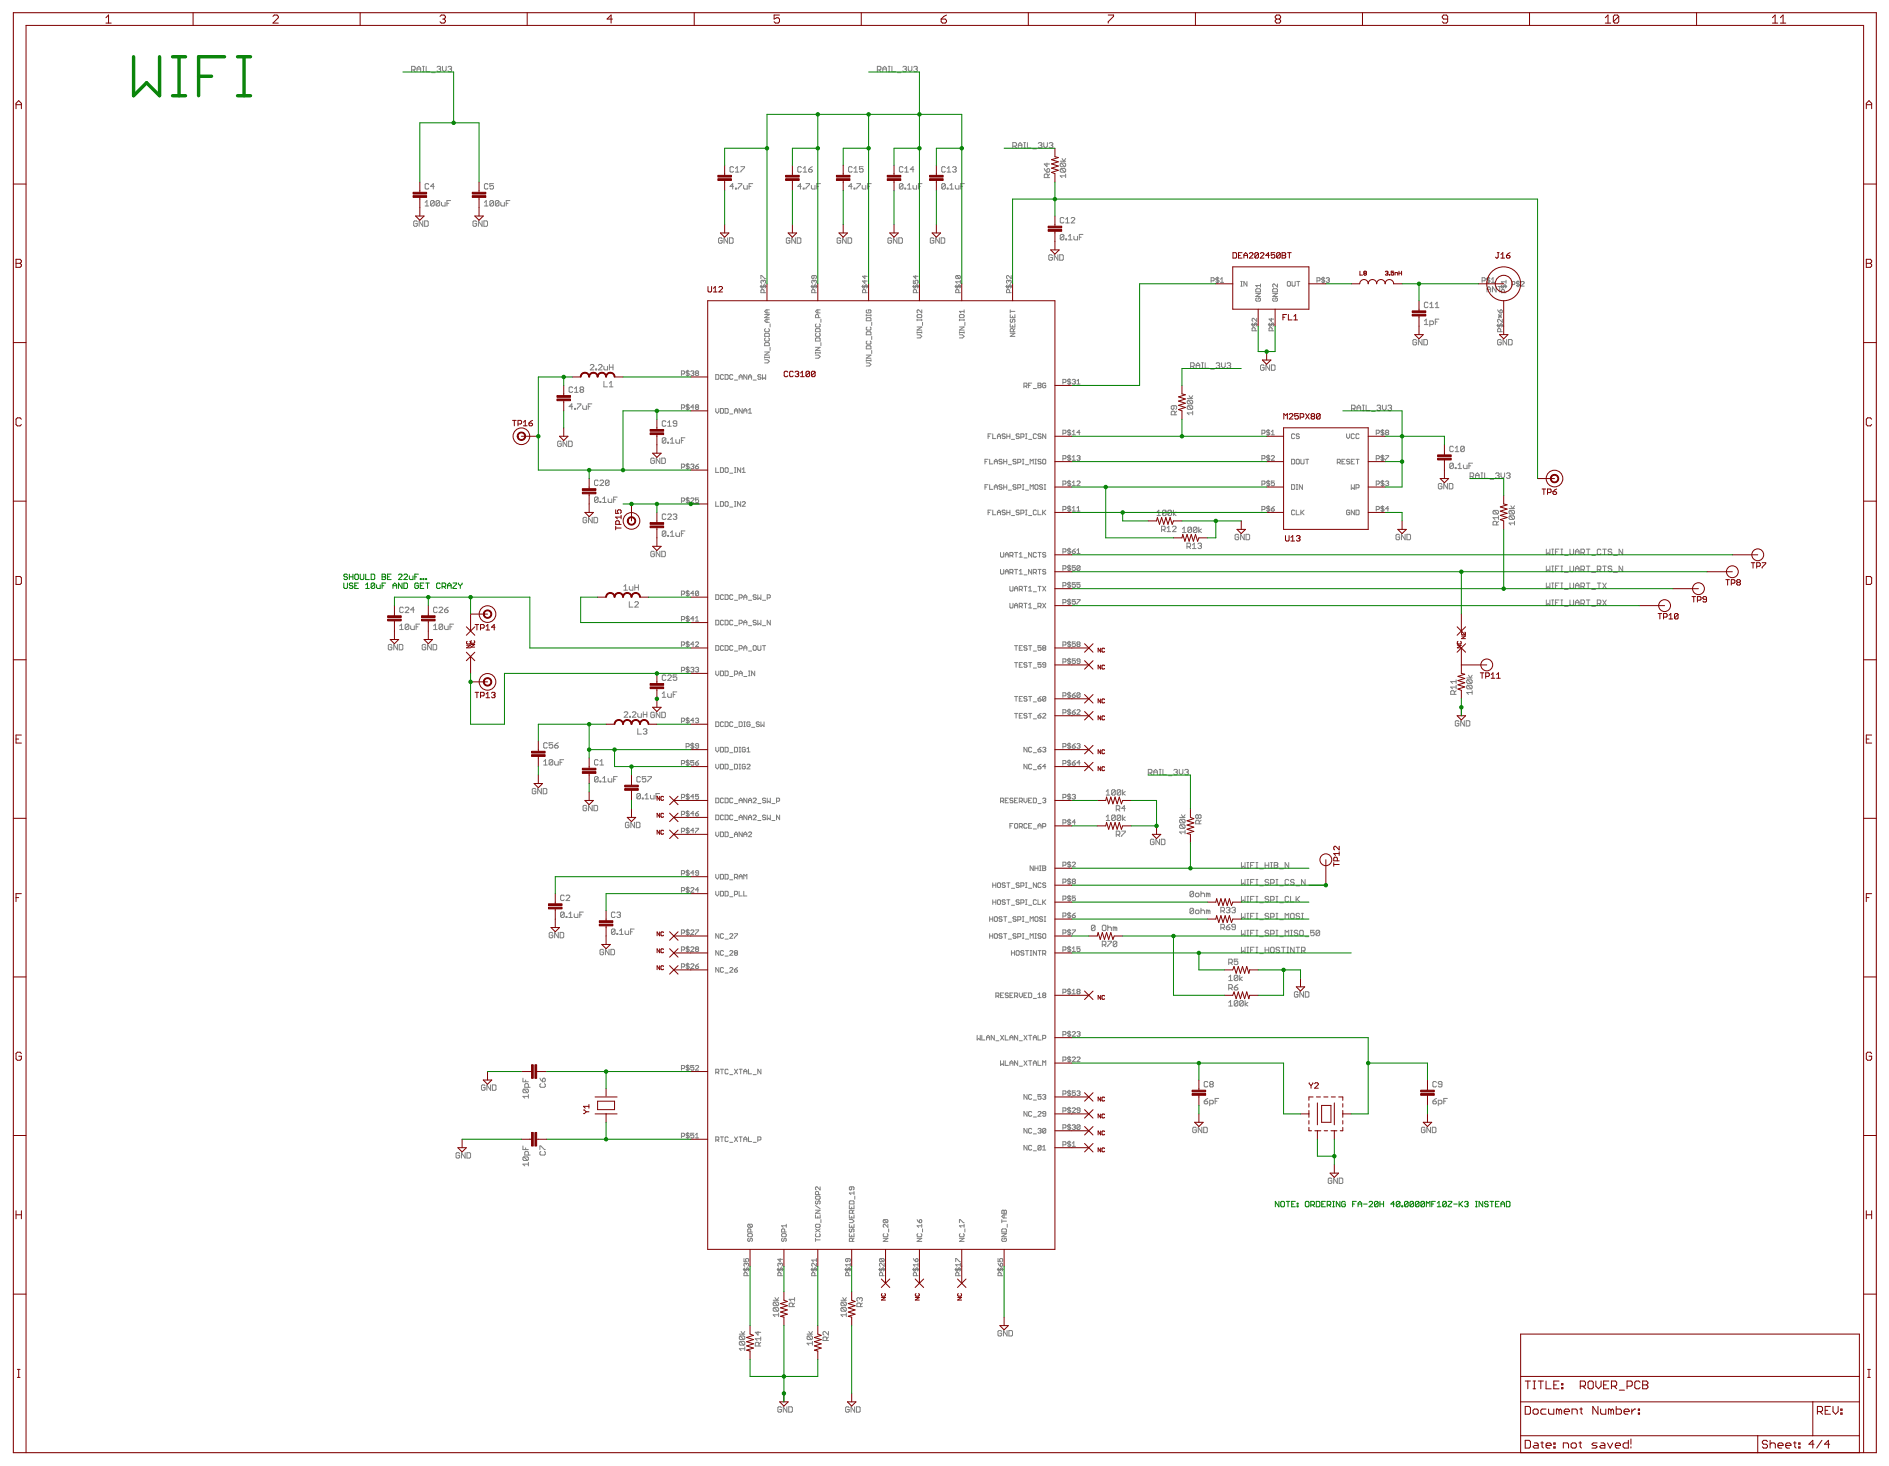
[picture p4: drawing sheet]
<svg xmlns="http://www.w3.org/2000/svg" width="567mm" height="440mm" viewBox="0 0 567 440" stroke-linecap="round" stroke-linejoin="round" font-family="sans-serif">
<g fill="none" stroke="#808080" stroke-width=".3">
<path d="M126.7 19.9h.6M127 19.9v1.6M127.8 19.9v1.6h1.1M132.7 19.9v1.1l.6 .5 .5-.5v-1.1M266.4 19.9h.6M266.7 19.9v1.6M267.5 19.9v1.6h1.1M272.4 19.9v1.1l.5 .5 .6-.5v-1.1M123.4 21h.9l.2-.3v-.5l-.2-.3h-.9v1.6M124 21l.5 .5M125.1 20.7h1.1M125.1 21.5v-1.1l.5-.5 .6 .5v1.1"/>
<path d="M126.7 21.5h.6M129.5 21.8h1M131.1 20.2l.3-.3h.5l.3 .3-.3 .5M131.6 20.7h.3M131.9 20.7l.3 .3-.3 .5h-.5l-.3-.2M134.4 20.2l.2-.3h.6l.2 .3-.2 .5M134.9 20.7h.3M135.2 20.7l.2 .3-.2 .5h-.6l-.2-.2M263.1 21h.8l.3-.3v-.5l-.3-.3h-.8v1.6M263.7 21l.5 .5M264.8 21.5v-1.1l.5-.5 .6 .5v1.1M264.8 20.7h1.1"/>
<path d="M266.4 21.5h.6M269.1 21.8h1.1M270.8 20.2l.2-.3h.6l.3 .3-.3 .5M271.3 20.7h.3M271.6 20.7l.3 .3-.3 .5h-.6l-.2-.2M274 20.2l.3-.3h.6l.2 .3-.2 .5M274.6 20.7h.3M274.9 20.7l.2 .3-.2 .5h-.6l-.3-.2M128.6 55.3l-.3-.2h-.5l-.3 .2v1.1l.3 .3h.5l.3-.3M130.2 55.9h-1.1l.9-.8v1.6M146.4 55.3l-.3-.2h-.5l-.3 .2v1.1l.3 .3h.5l.3-.3M148 55.1h-1.1v.8l.6-.3 .5 .3v.5l-.3 .3h-.5l-.3-.3"/>
<path d="M220 55.9h-1.1l.9-.8v1.6M220 50.2l-.2-.2h-.6l-.3 .2v1.2l.3 .2h.6l.2-.2M220.6 56.4h.3v.3h-.3zM220.6 51.6h1.1M220.6 50.5l.5-.5v1.6M221.4 55.1h1.1v.2l-1.1 1.1v.3M222.2 50h1.1v.2l-1.1 1.2v.2M223 55.6v.8l.3 .3h.8v-1.1M224.7 55.9h.5M225.8 55.1h-1.1v1.6M240.3 55.9h-1l.8-.8v1.6M240.3 50.2l-.2-.2h-.6l-.2 .2v1.2l.2 .2h.6l.2-.2"/>
<path d="M240.9 56.4h.3v.3h-.3zM240.9 51.6h1.1M240.9 50.5l.5-.5v1.6M241.7 55.1h1.1v.2l-1.1 1.1v.3M242.5 50.8h.9l.2 .6-.2 .2h-.6l-.3-.2zM243.4 55.6v.8l.2 .3h.8v-1.1M243.6 50l-1.1 .8M245 55.9h.5M246.1 55.1h-1.1v1.6M255.6 55.9h-1.1l.8-.8v1.6M255.6 50.2l-.3-.2h-.5l-.3 .2v1.2l.3 .2h.5l.3-.2M256.1 56.4h.3v.3h-.3z"/>
<path d="M256.1 51.6h1.1M256.1 50.5l.6-.5v1.6M257 55.1h1v.2l-1 1.1v.3M258.6 55.6v.8l.3 .3h.8v-1.1M258.9 50h-1.1v.8l.5-.3 .6 .3v.6l-.3 .2h-.6l-.2-.2M260.2 55.9h.6M261.3 55.1h-1.1v1.6M270.8 55.3l-.2-.2h-.6l-.3 .2v1.1M270.8 55.3v1.1l-.2 .3h-.6l-.3-.3M270.8 50.2l-.2-.2h-.6l-.3 .2v1.2l.3 .2h.6l.2-.2M270.8 55.3l-1.1 1.1M271.4 56.4h.3v.3h-.3z"/>
<path d="M271.4 50.5l.5-.5v1.6M271.4 51.6h1.1M272.2 56.7h1.1M272.2 55.6l.5-.5v1.6M273.8 55.6v.8l.3 .3h.8v-1.1M274.1 50.8h-1.1l.8-.8v1.6M275.5 55.9h.5M276.5 55.1h-1v1.6M283.5 50.2l-.2-.2h-.6l-.3 .2v1.2l.3 .2h.6l.2-.2M283.5 55.3l-.2-.2h-.6l-.3 .2v1.1M283.5 55.3v1.1l-.2 .3h-.6l-.3-.3M283.5 55.3l-1.1 1.1"/>
<path d="M284.1 56.4h.3v.3h-.3zM284.1 51.6h1.1M284.1 50.5l.5-.5v1.6M284.9 56.7h1.1M284.9 55.6l.5-.5v1.6M285.7 50.2l.3-.2h.5l.3 .2-.3 .6M286.3 50.8h.2M286.5 55.6v.8l.3 .3h.8v-1.1M286.5 50.8l.3 .3-.3 .5h-.5l-.3-.2M288.2 55.9h.5M289.2 55.1h-1v1.6M303.8 43.8h.8l.3-.2v-.6l-.3-.2h-.8v1.6"/>
<path d="M304.3 43.8l.6 .6M305.4 44.4v-1.1l.5-.5 .6 .5v1.1M305.4 43.6h1.1M307 42.8h.6M307 44.4h.6M307.3 42.8v1.6M308.1 42.8v1.6h1.1M309.8 44.6h1.1M311.4 43l.3-.2h.5l.3 .2-.3 .6M312 43.6h.2M312.2 43.6l.3 .2-.3 .6h-.5l-.3-.3M313.1 42.8v1l.5 .6 .5-.6v-1"/>
<path d="M313.2 50.5l.8 1.1M314 50.8l.3-.3 .5 .3v.6l-.2 .2h-.6zM314 48.9v1.1l-.8-.8h1.6M314.3 53.3v-.8l-.3-.3h-.5l-.3 .3v.8h1.6M314.7 43l.3-.2h.5l.3 .2-.3 .6M314.8 52.2l-.5 .5M315.2 43.6h.3M315.5 43.6l.3 .2-.3 .6h-.5l-.3-.3M318 48.3h1.6M318.3 48.9h1l.3 .3v.5l-.3 .3M318.3 50.5h1l.3 .3v.6l-.3 .2M318.3 50.5l-.3 .3v.6l.3 .2h1"/>
<path d="M318.3 48.9l-.3 .3v.5l.3 .3h1M318.3 50.5l1 1.1M318.3 48.9l1 1.1M318.5 47.5l.6 .8 .5-.8M319.6 52.7h-1.6l.5 .6M319.6 52.2v1.1M125.2 66.5l-.3-.3h-.5l-.3 .3v1.1l.3 .3h.5l.3-.3v-.5h-.6M126.8 66.2v1.7l-1.1-1.7v1.7M127.4 66.2h.8l.2 .3v1.1l-.2 .3h-.8zM127.5 60.7l.6-.6v1.7M127.5 61.8h1.1M130.2 60.4v1.1l-.2 .3h-.6l-.3-.3"/>
<path d="M130.2 60.4l-.2-.3h-.6l-.3 .3v1.1M130.2 60.4l-1.1 1.1M131.9 60.4v1.1l-.3 .3h-.5l-.3-.3M131.9 60.4l-.3-.3h-.5l-.3 .3v1.1M131.9 60.4l-1.1 1.1M132.4 60.7v.8l.3 .3h.8v-1.1M134 61h.6M135.1 60.1h-1.1v1.7M142.9 66.5l-.2-.3h-.6l-.2 .3v1.1l.2 .3h.6l.2-.3v-.5h-.5M144.6 66.2v1.7l-1.1-1.7v1.7M145.1 66.2h.8l.3 .3v1.1l-.3 .3h-.8zM145.3 61.8h1.1"/>
<path d="M145.3 60.7l.5-.6v1.7M148 60.4v1.1l-.3 .3h-.5l-.3-.3M148 60.4l-.3-.3h-.5l-.3 .3v1.1M148 60.4l-1.1 1.1M149.6 60.4v1.1l-.2 .3h-.6l-.2-.3M149.6 60.4l-.2-.3h-.6l-.2 .3v1.1M149.6 60.4l-1 1.1M150.2 60.7v.8l.3 .3h.8v-1.1M151.8 61h.6M152.9 60.1h-1.1v1.7M216.6 71.6l-.3-.3h-.5l-.3 .3v1.1l.3 .2h.5l.3-.2v-.6h-.6M218.2 71.3v1.6l-1.1-1.6v1.6"/>
<path d="M218.8 71.3h.8l.3 .3v1.1l-.3 .2h-.8zM236.9 71.6l-.3-.3h-.5l-.3 .3v1.1l.3 .2h.5l.3-.2v-.6h-.5M238.5 71.3v1.6l-1-1.6v1.6M239.1 71.3h.8l.3 .3v1.1l-.3 .2h-.8zM252.2 71.6l-.3-.3h-.6l-.2 .3v1.1l.2 .2h.6l.3-.2v-.6h-.6M253.8 71.3v1.6l-1.1-1.6v1.6M254.3 71.3h.9l.2 .3v1.1l-.2 .2h-.9zM267.4 71.6l-.3-.3h-.5l-.3 .3v1.1l.3 .2h.5l.3-.2v-.6h-.6M269 71.3v1.6l-1.1-1.6v1.6M269.6 71.3h.8l.3 .3v1.1l-.3 .2h-.8zM280.1 71.6l-.3-.3h-.5l-.3 .3v1.1l.3 .2h.5l.3-.2v-.6h-.6M281.7 71.3v1.6l-1.1-1.6v1.6"/>
<path d="M282.3 71.3h.8l.3 .3v1.1l-.3 .2h-.8zM315.7 76.7l-.3-.3h-.6l-.2 .3v1l.2 .3h.6l.3-.3v-.5h-.6M317.3 76.4v1.6l-1.1-1.6v1.6M317.8 76.4h.9l.2 .3v1l-.2 .3h-.9zM319.1 65.5l-.3-.3h-.5l-.3 .3v1.1l.3 .2h.5l.3-.2M319.1 70.6l-.3-.3h-.5l-.3 .3v1M319.1 70.6v1l-.3 .3h-.5l-.3-.3M319.1 70.6l-1.1 1M319.6 71.6h.3v.3h-.3zM319.6 65.8l.6-.6v1.6M319.6 66.8h1.1M320.4 70.8l.6-.5v1.6"/>
<path d="M320.4 71.9h1.1M321.3 65.5l.2-.3h.6l.2 .3v.3l-1 1h1M322.1 70.8v.8l.3 .3h.8v-1.1M323.7 71.1h.6M324.8 70.3h-1.1v1.6M228 85.9h1.8M228.2 83.5v-.9l1.4 .9M228.5 85.4l-.3 .7 .5 .3 .2-.7 .5-.3 .2 .3-.2 .7M228.9 84.3l-.2-.3-.5 .3 .3 .7M228.9 84.3l.3-.3 .4 .3-.2 .7M228.9 84.3v.2M229.2 87.8v-.7l-.3-.3-.7 .3v.7h1.4"/>
<path d="M229.3 94.3h1.4l-1.4 .9h1.4M229.6 98.5l-.3 .3 .3 .7h.9l.2-.3-.2-.7M230 92.9v.9M230 95.7v.9M230.7 95.7h-.9l-.5 .5 .5 .4h.9M230.7 92.9h-.9l-.5 .5 .5 .4h.9M231 97.1v.9M243.2 85.9h1.9M243.7 85.4l-.2 .7 .4 .3 .3-.7 .4-.3 .3 .3-.3 .7M244.2 82.6v.7l-.3 .2-.4-.2 .2-.7h.9l.3 .2-.3 .7M244.2 84.3l-.3-.3-.4 .3 .2 .7M244.2 84.3l.2-.3 .5 .3-.3 .7"/>
<path d="M244.2 84.3v.2M244.4 87.8v-.7l-.2-.3-.7 .3v.7h1.4M244.8 97.1l-.2 .2 .2 .7h.9l.3-.2-.3-.7M244.8 98.5h.9l.3 .3v.7h-1.4v-.7zM244.8 99.9l-.2 .3 .2 .7h.9l.3-.3-.3-.7M245.3 92.9v.9M245.5 95.2v-.6l-.2-.3-.7 .3v.6h1.4M246 92.9h-1l-.4 .5 .4 .4h1M246.2 95.7v.9M258.5 85.9h1.8M258.9 85.4l-.2 .3 .2 .7 .5-.3 .2-.7 .5 .3-.2 .7M259.4 84v1l-.7-.7h1.4"/>
<path d="M259.4 82.6v.9l-.7-.7h1.4M259.6 87.8v-.7l-.7-.3-.2 .3v.7h1.4M259.8 95.5l.3-.3h.9l.2 .3v.7h-1.4zM259.8 94.3v.5M259.8 94.6h1.4M260.1 98l-.3 .3 .3 .7h.9l.2-.3-.2-.7M260.1 99.5h.9l.2 .2v.7h-1.4v-.7zM260.1 92.9l-.3 .2 .3 .7h.9l.2-.2-.2-.7h-.5v.5M261.2 94.3v.5M261.5 96.6v1M273.7 85.9h1.9M273.9 84v1h.7l-.2-.7 .7-.3 .2 .3-.2 .7"/>
<path d="M274.2 85.4l-.3 .3 .3 .7 .4-.3 .3-.7 .4 .3-.2 .7M274.6 82.6v.9l-.7-.7h1.4M274.9 87.8v-.7l-.7-.3-.3 .3v.7h1.4M275.1 95.7v.5M275.1 99.5v.4M275.1 98h1.4l-1.4 1h1.4M275.1 99.7h1.4M275.1 95.9h1.4M275.3 94.3h.9l.3 .7-.3 .2h-.9l-.2-.2zM276.5 92.9v.9l-1-.9-.4 .2 .2 .7M276.5 95.7v.5M276.5 99.5v.4"/>
<path d="M276.7 96.6v1M286.4 85.9h1.9M286.9 85.4l-.3 .3 .3 .7 .4-.3 .3-.7 .4 .3-.2 .7M286.9 82.6l-.3 .2 .3 .7h.9M286.9 82.6h.9l.2 .2-.2 .7M286.9 82.6l.9 .9M287.6 87.8v-.7l-.7-.3-.3 .3v.7h1.4M287.8 95.7v.5M287.8 99.5v.4M287.8 98h1.4l-1.4 1h1.4M287.8 99.7h1.4M287.8 95.9h1.4"/>
<path d="M288 94.3h.9l.3 .7-.3 .2h-.9l-.2-.2zM288 84v1M288 84.5h-1.4l.5 .5M289.2 92.9v.9M289.2 95.7v.5M289.2 99.5v.4M289.2 93.4h-1.4l.4 .4M289.4 96.6v1M301.6 85.9h1.9M302.1 85.4l-.2 .3 .2 .7 .5-.3 .2-.7 .5 .3-.3 .7M302.6 84.3l-.3-.3-.4 .3 .2 .7M302.6 84.3l.2-.3 .5 .3-.3 .7"/>
<path d="M302.6 84.3v.2M302.8 87.8v-.7l-.7-.3-.2 .3v.7h1.4M303 99.9h1.4l-1.4 1h1.4M303 94.3v.9h1.4v-.9M303 97.1v.9h1.4v-.9M303 93.4h1.4M303 92.9v.9M303.2 95.7l-.2 .7 .5 .2 .2-.7 .5-.2 .2 .2-.2 .7M303.3 82.6v.9l-1-.9-.4 .2 .2 .7M303.7 94.8v.4M303.7 97.6v.4M303.9 99.5v-.7l-.2-.3-.7 .3v.7h1.4"/>
<path d="M304.4 98.5l-.5 .5M363.2 84.2h.7l.3-.7-.3-.2h-.7v1.4M365.1 83v1.9M365.6 83.5l-.2-.2-.7 .2 .2 .5 .7 .2-.2 .5-.7-.3M366.1 84.7h.9M366.1 83.7l.4-.4v1.4M372.1 85.8h.5M372.1 84.4h.5M372.4 84.4v1.4M374 84.4v1.4l-.9-1.4v1.4M375.3 97.3h1.9M375.8 96.9l-.3 .2 .3 .7 .4-.2 .3-.7 .4 .2-.2 .7"/>
<path d="M376.5 99.2v-.7l-.7-.2-.3 .2v.7h1.4M376.6 86.8l.3-.2h.9l.3 .2v.7h-1.5zM376.6 88h1.5l-1.5 .9h1.5M376.9 89.4l-.3 .2v.5l.3 .2h.9l.3-.2-.3-.7h-.4v.4M376.9 95.4v1l-.9-1-.5 .3 .3 .7M378.1 85.2v.9M378.1 85.6h-1.5l.5 .5M380.4 97.3h1.8M380.9 96.9l-.3 .2 .3 .7 .4-.2 .3-.7 .4 .2-.2 .7M381.3 95.4v1l-.7-.7h1.4M381.6 99.2v-.7l-.7-.2-.3 .2v.7h1.4M381.7 88h1.4l-1.4 .9h1.4"/>
<path d="M382 89.4l-.3 .2 .3 .7h.9l.2-.2-.2-.7h-.5v.4M382 86.6h.9l.2 .2v.7h-1.4v-.7zM383.1 85.2v.9l-.9-.9-.5 .2 .3 .7M386.1 84.6l.2-.2 .7 .2v1l-.2 .2-.7-.2zM387.5 84.4v1.2l.3 .2 .7-.2v-1.2M388.9 84.4h.9M389.4 84.4v1.4M395 84.2h.7l.2-.7-.2-.2h-.7v1.4M396.9 83v1.9M397.3 83.5l-.2-.2-.7 .2 .2 .5 .7 .2-.2 .5-.7-.3M397.8 83.5l.7-.2 .2 .2-.2 .5M398.3 84h.2"/>
<path d="M398.5 84l.2 .2-.2 .5-.7-.3M427.2 96.2l.6-.5v1.6M427.2 97.3h1.1M428.3 90.9l-.3-.3h-.5l-.3 .3v1.1l.3 .2h.5l.3-.2M428.8 97.3h.9l.2-.3v-.5l-.2-.3h-.9v1.7M428.8 92.2h1.1M428.8 91.2l.6-.6v1.6M430.5 96.5h.5M430.5 92.2h1.1M430.5 91.2l.5-.6v1.6M431.6 95.7h-1.1v1.6M444.5 84.2h.7l.3-.7-.3-.2h-.7v1.4"/>
<path d="M446 87.5v-1l.6-.6 .5 .6v1M446 86.7h1.1M446.4 83v1.9M446.8 83.5l-.2-.2-.7 .2 .3 .5 .6 .2-.2 .5-.7-.3M447.3 84.7h1M447.3 83.7l.5-.4v1.4M448.7 85.9v1.6l-1.1-1.6v1.6M448.9 97.6h1.9M449.2 92.9l.7 .9M449.4 97.1l-.2 .7 .4 .2 .3-.7 .4-.2 .3 .2-.3 .7M449.4 94.3l.9 .9M449.4 94.8h.9"/>
<path d="M449.8 85.9v1.6M449.9 93.1l.4-.2 .3 .7-.7 .2zM449.9 94.3v.9M450.1 99.5v-.7l-.2-.3-.7 .3v.7h1.4M450.3 94.3l-.9 .9M450.5 85.4l-.2 .7 .5 .3 .2-.7 .5-.3 .2 .3-.2 .7M450.6 95.7v.9l-1-.9-.4 .2 .2 .7M451.2 87.8v-.7l-.2-.3-.7 .3v.7h1.4M451.7 84.5h-1.4l.5 .5M451.7 84v1M451.9 85.9h-2.6M453.4 85.3h.7l.2-.7-.2-.2h-.7v1.4"/>
<path d="M455.3 84.2v1.8M455.7 84.6l-.2-.2-.7 .2 .2 .5 .7 .2-.2 .5-.7-.2M456.2 84.6l.2-.2 .7 .2-.9 1.2h.9M171.8 116.3l-.3-.3h-.5l-.3 .3v1.1l.3 .2h.5l.3-.2M172.3 117.6h1.1M172.3 116.6l.6-.6v1.6M174.2 116.8l-.2-.2 .2-.6h.6l.2 .3-.2 .5M174.2 116.8l-.2 .3 .2 .5h.6l.2-.2-.2-.6M174.2 116.8h.6M177 109.6l.3-.3h.5l.3 .3v.2l-1.1 1.1h1.1M178.7 110.6h.2v.3h-.2zM179.5 109.6l.3-.3h.5l.3 .3v.2l-1.1 1.1h1.1"/>
<path d="M181.1 109.8v.8l.3 .3h.8v-1.1M181.1 114.4v1.6h1.1M182.8 109.3v1.6M182.8 110.1h1.1M182.8 116h1.1M182.8 114.9l.5-.5v1.6M183.9 109.3v1.6M204.4 112.1h.7l.2-.2-.2-.7h-.7v1.4M206.2 111v1.8M206.7 111.4l-.7-.2-.2 .5 .7 .2 .2 .5-.2 .2-.7-.2M207.2 111.4l.7-.2 .2 .2-.2 .5M207.6 111.9h.3"/>
<path d="M207.9 111.9l.2 .2-.2 .5-.7-.2M208.8 111.9l-.2-.2 .2-.5 .7 .2-.2 .5M208.8 111.9l-.2 .2 .2 .5 .7-.2-.2-.5M208.8 111.9h.5M214.7 112.3h.7l.2 .3v.9l-.2 .2h-.7zM217 112.6l-.2-.3-.7 .3v.9l.2 .2 .7-.2M217.5 112.3h.7l.2 .3v.9l-.2 .2h-.7zM219.8 112.6l-.2-.3-.7 .3v.9l.2 .2 .7-.2M220.3 114h.9M221.7 113.7v-.9l.4-.5 .5 .5v.9M221.7 113h.9M224 112.3v1.4l-.9-1.4v1.4"/>
<path d="M224.5 113h.9M224.5 113.7v-.9l.5-.5 .4 .5v.9M225.9 114h.9M228.2 112.6l-.2-.3-.7 .3 .2 .4 .7 .3-.2 .4-.7-.2M228.7 112.3v1.4l.5-.4 .4 .4v-1.4M229.3 103l.3-.3h.9l.2 .3v.7h-1.4zM229.3 107.9h1l.4 .4-.4 .5h-1M229.3 100.2l.3-.3h.9l.2 .3v.7h-1.4zM229.3 107.2h1.4M229.3 106.9v.5M229.3 105.5h1.4l-1.4 1h1.4M229.6 101.3l-.3 .3 .3 .7h.9l.2-.3-.2-.7"/>
<path d="M230.7 106.9v.5M231 104.1v1M244.6 105.5v.5M244.6 106.5h.9l.5 .4-.5 .5h-.9M244.6 105.8h1.4M244.6 104.1h1.4l-1.4 1h1.4M244.8 101.3h.9l.3 .3v.7h-1.4v-.7zM246 105.5v.5M246.2 102.7v1M259.8 108.8h1l.4 .5-.4 .4h-1M259.8 106.5h1.4l-1.4 .9h1.4M259.8 103.9l.3-.2h.9l.2 .2v.7h-1.4z"/>
<path d="M259.8 108.1h1.4M259.8 107.9v.4M260.1 102.3l-.3 .2 .3 .7h.9l.2-.2-.2-.7M261.2 107.9v.4M261.5 100.9v.9M261.5 105.1v.9M275.1 100.4h.9l.5 .5-.5 .4h-.9M287.8 100.4h.9l.5 .5-.5 .4h-.9M307.1 115.8h.7l.2-.7-.2-.2h-.7v1.4M307.6 115.8l.4 .5M308.5 115.6h.5M309.4 114.9h-.9v1.4"/>
<path d="M309.9 116.5h1M311.3 114.9h.7l.3 .2-.3 .5 .3 .4-.3 .3h-.7zM311.3 115.6h.7M313.6 115.1l-.2-.2-.7 .2v.9l.2 .3 .7-.3v-.4h-.4M318.8 114.7h.7l.2-.7-.2-.3h-.7v1.4M320.7 113.5v1.9M321.1 114l-.7-.3-.2 .5 .7 .2 .2 .5-.2 .2-.7-.2M321.6 114l.7-.3 .2 .3-.2 .4M322.1 114.4h.2M322.3 114.4l.2 .3-.2 .4-.7-.2M323 114.2l.5-.5v1.4M323 115.1h.9"/>
<path d="M356.1 119.5h1.6M356.6 118.7l.6 .8 .5-.8M357.1 109.9h.8l.3-.3v-.5l-.3-.3h-.8v1.6M357.7 109.9l.5 .5M358.8 110.4v-1.1l.5-.5 .5 .5v1.1M358.8 109.6h1M360.4 108.8h.5M360.4 110.4h.5M360.7 108.8v1.6M361.5 108.8v1.6h1.1M363.1 110.7h1.1M364.7 109.1l.3-.3h.6l.2 .3-.2 .5"/>
<path d="M365.3 109.6h.3M365.6 109.6l.2 .3-.2 .5h-.6l-.3-.3M366.4 108.8v1.1l.5 .5 .6-.5v-1.1M368 109.1l.3-.3h.5l.3 .3-.3 .5M368.6 109.6h.2M368.8 109.6l.3 .3-.3 .5h-.5l-.3-.3M379.1 109.7l-.2-.3h-.6l-.2 .3v1.1l.2 .2h.6l.2-.2v-.6h-.5M380.8 109.4v1.6l-1.1-1.6v1.6M381.3 109.4h.8l.3 .3v1.1l-.3 .2h-.8zM424.9 102.1l-.3-.3h-.5l-.3 .3v1l.3 .3h.5l.3-.3v-.5h-.6M426.5 101.8v1.6l-1.1-1.6v1.6M427.1 101.8h.8l.2 .3v1l-.2 .3h-.8z"/>
<path d="M450.3 102.1l-.3-.3h-.5l-.3 .3v1l.3 .3h.5l.3-.3v-.5h-.6M451.9 101.8v1.6l-1.1-1.6v1.6M452.5 101.8h.8l.2 .3v1l-.2 .3h-.8zM168.3 132.5l-.2-.2h-.6l-.2 .2v1.1l.2 .3h.6l.2-.3v-.5h-.5M170 132.3v1.6l-1.1-1.6v1.6M170.5 132.3h.8l.3 .2v1.1l-.3 .3h-.8zM171.8 121.9h-1.1l.8-.8v1.6M172.3 122.4h.3v.3h-.3zM173.1 121.1h1.1v.3l-1.1 1v.3M174.8 121.6v.8l.2 .3h.9v-1.1M176.4 121.9h.6M177.5 121.1h-1.1v1.6"/>
<path d="M196.3 137.6l-.3-.2h-.5l-.3 .2v1.1l.3 .3h.5l.3-.3v-.5h-.6M197.9 137.4v1.6l-1.1-1.6v1.6M198.5 137.4h.8l.3 .2v1.1l-.3 .3h-.8zM199.7 126.4l-.3-.2h-.5l-.3 .2v1.1l.3 .3h.5l.3-.3M199.7 131.5l-.3-.2h-.5l-.3 .2v1.1M199.7 131.5v1.1l-.3 .3h-.5l-.3-.3M199.7 131.5l-1.1 1.1M200.3 132.6h.2v.3h-.2zM200.3 127.8h1M200.3 126.7l.5-.5v1.6M201.1 132.9h1.1M201.1 131.8l.5-.5v1.6"/>
<path d="M202.7 131.8v.8l.3 .3h.8v-1.1M203 127h-.8l-.3-.3 .3-.5h.5l.3 .2v1.1l-.3 .3h-.5l-.3-.3M204.4 132.1h.5M204.4 122.3h.7l.2-.2-.2-.7h-.7v1.4M205.4 131.3h-1v1.6M206.2 121.1v1.9M206.2 138.9v1.9M206.7 121.6l-.7-.2-.2 .4 .7 .3 .2 .4-.2 .3-.7-.3M206.7 139.4l-.7-.3-.2 .5 .7 .2 .2 .5-.2 .2-.7-.2M207.2 139.4l.7-.3 .2 .3-.2 .4M207.6 139.8h.3M207.9 139.8l.2 .3-.2 .4-.7-.2"/>
<path d="M208.1 122.1h-.9l.7-.7v1.4M208.6 139.8h.7l.2 .5-.7 .2zM208.8 122.1l-.2 .2 .2 .5 .7-.3-.2-.4M208.8 122.1l-.2-.3 .2-.4 .7 .2-.2 .5M208.8 122.1h.5M209.5 139.1l-.9 .7M214.7 122.5v.9l.4 .5 .5-.5v-.9M216.1 122.5h.7l.2 .2v1l-.2 .2h-.7zM217.5 122.5h.7l.2 .2v1l-.2 .2h-.7zM218.9 124.1h.9M220.3 123.9v-.9l.4-.5 .5 .5v.9M220.3 123.2h.9"/>
<path d="M222.6 122.5v1.4l-.9-1.4v1.4M223.1 123.9v-.9l.4-.5 .5 .5v.9M223.1 123.2h.9M224.5 123.9h.9M224.5 123l.5-.5v1.4M295.4 138.4h.5M296.4 137.7h-1v1.4M296.4 130.8h.4M296.8 137.7v1.4h1M297.3 130.1h-.9v1.4M297.8 130.1v1.4h.9M298.2 139.1v-.9l.5-.5 .4 .5v.9"/>
<path d="M298.2 138.4h.9M299.1 131.5v-.9l.5-.5 .5 .5v.9M299.1 130.8h1M300.5 137.9l-.2-.2-.7 .2 .2 .5 .7 .2-.2 .5-.7-.2M301 137.7v1.4M301 138.4h1M301.5 130.3l-.2-.2-.7 .2 .2 .5 .7 .2-.2 .5-.7-.2M302 130.1v1.4M302 137.7v1.4M302 130.8h.9M302.4 139.3h1M302.9 130.1v1.4"/>
<path d="M303.4 131.7h.9M304.8 137.9l-.7-.2-.3 .5 .7 .2 .3 .5-.3 .2-.7-.2M305.2 138.6h.7l.3-.7-.3-.2h-.7v1.4M305.7 130.3l-.2-.2-.7 .2 .2 .5 .7 .2-.2 .5-.7-.2M306.2 131h.7l.2-.2-.2-.7h-.7v1.4M306.6 137.7h.5M306.6 139.1h.5M306.9 137.7v1.4M307.6 139.3h.9M307.6 130.1h.4M307.6 131.5h.4M307.8 130.1v1.4"/>
<path d="M308.5 131.7h.9M309 139.1v-1.4l.4 .5 .5-.5v1.4M310.4 137.7h.5M310.4 139.1h.5M310.6 137.7v1.4M310.9 130.3l-.3-.2-.7 .2v1l.3 .2 .7-.2M312.3 137.9l-.7-.2-.3 .5 .7 .2 .3 .5-.3 .2-.7-.2M312.3 130.3l-.3-.2-.7 .2 .3 .5 .7 .2-.3 .5-.7-.2M312.7 137.9l.2-.2 .7 .2v1l-.2 .2-.7-.2zM313.6 130.1v1.4l-.9-1.4v1.4M318.8 129.9h.7l.2-.7-.2-.2h-.7v1.4M318.8 137.5h.7l.2-.7-.2-.2h-.7v1.4"/>
<path d="M320.7 128.8v1.8M320.7 136.4v1.8M321.1 129.2l-.7-.2-.2 .5 .7 .2 .2 .5-.2 .2-.7-.2M321.1 136.8l-.7-.2-.2 .5 .7 .2 .2 .5-.2 .2-.7-.2M321.6 129.5l.5-.5v1.4M321.6 137.1l.5-.5v1.4M321.6 138h.9M321.6 130.4h.9M323 136.8l.7-.2 .2 .2-.2 .5M323.5 137.3h.2M323.7 137.3l.2 .2-.2 .5-.7-.2M323.9 129.7h-.9l.7-.7v1.4"/>
<path d="M352.1 121.6v.9l-.3 .2-.5-.2v-.6l.3-.3h1l.3 .3v.6l-.3 .2M352.4 124.4v-.8l-.3-.3h-.5l-.3 .3v.8h1.6M352.9 123.3l-.5 .5M356.4 120h1l.3 .3v.5l-.3 .3M356.4 121.6h1l.3 .3v.6l-.3 .2M356.4 121.6l-.3 .3v.6l.3 .2h1M356.4 120l-.3 .3v.5l.3 .3h1M356.4 121.6l1 1.1M356.4 120l1 1.1M357.7 123.3v1.1M357.7 123.8h-1.6l.5 .6M378.5 137.5h.7l.2-.7-.2-.2h-.7v1.4"/>
<path d="M378.5 129.9h.7l.2-.7-.2-.2h-.7v1.4M380.4 128.8v1.8M380.4 136.4v1.8M380.8 129.2l-.7-.2-.2 .5 .7 .2 .2 .5-.2 .2-.7-.2M380.8 136.8l-.7-.2-.2 .5 .7 .2 .2 .5-.2 .2-.7-.2M381.3 136.8l.2-.2 .7 .2-.9 1.2h.9M381.3 130.4h.9M381.3 129.5l.5-.5v1.4M387.4 137.7h.7l.2 .2v1l-.2 .2h-.7zM388.3 130.3l-.2-.2-.7 .2v1l.2 .2 .7-.2M389 137.7l.7 .2v1l-.2 .2-.7-.2v-1zM389.7 130.3l-.2-.2-.7 .2 .2 .5 .7 .2-.2 .5-.7-.2"/>
<path d="M390.2 137.7v1.2l.2 .2 .7-.2v-1.2M391.6 137.7h.9M392 137.7v1.4M401.1 138.6h.7l.2-.7-.2-.2h-.7v1.4M401.6 138.6l.4 .5M402.5 138.4h.4M403.4 137.7h-.9v1.4h.9M403.9 130.1v.9l.4 .5 .5-.5v-.9M404.8 137.9l-.7-.2-.2 .5 .7 .2 .2 .5-.2 .2-.7-.2M405.3 138.4h.4M405.4 122.6h.8l.2-.3v-.5l-.2-.3h-.8v1.6M405.9 122.6l.5 .5"/>
<path d="M406.2 130.3l-.2-.2-.7 .2v1l.2 .2 .7-.2M406.2 137.7h-.9v1.4h.9M406.7 137.7h.9M407 122.3h1.1M407 123.1v-1.1l.5-.5 .6 .5v1.1M407.2 137.7v1.4M407.6 130.3l-.2-.2-.7 .2v1l.2 .2 .7-.2M408.6 121.5h.6M408.6 123.1h.6M408.9 121.5v1.6M409.7 121.5v1.6h1.1M411.4 123.4h1.1"/>
<path d="M412.8 137.5h.7l.2-.7-.2-.2h-.7v1.4M412.8 129.9h.7l.2-.7-.2-.2h-.7v1.4M413 121.8l.3-.3h.5l.3 .3-.3 .5M413.6 122.3h.2M413.8 122.3l.3 .3-.3 .5h-.5l-.3-.3M414.6 121.5v1.1l.6 .5 .5-.5v-1.1M414.6 128.8v1.8M414.6 136.4v1.8M415.1 129.2l-.7-.2-.2 .5 .7 .2 .2 .5-.2 .2-.7-.2M415.1 136.8l-.7-.2-.2 .5 .7 .2 .2 .5-.2 .2-.7-.2M415.6 136.6h.9l-.9 1.4M415.8 129.7l-.2-.2 .2-.5 .7 .2-.2 .5"/>
<path d="M415.8 129.7l-.2 .2 .2 .5 .7-.2-.2-.5M415.8 129.7h.5M416.3 121.8l.2-.3h.6l.3 .3-.3 .5M416.8 122.3h.3M417.1 122.3l.3 .3-.3 .5h-.6l-.2-.3M435.9 134.1l-.3-.3h-.5l-.3 .3v1l.3 .3h.5l.3-.3M435.9 139.1l-.3-.2h-.5l-.3 .2v1.1M435.9 139.1v1.1l-.3 .3h-.5l-.3-.3M435.9 139.1l-1.1 1.1M436.5 135.4h1.1M436.5 134.3l.5-.5v1.6M437.3 139.4l.5-.5v1.6"/>
<path d="M438.9 139.4v.8l.3 .3h.8v-1.1M439.2 134.1l-.3-.3h-.5l-.3 .3v1M439.2 134.1v1l-.3 .3h-.5l-.3-.3M439.2 134.1l-1.1 1M440.6 139.7h.5M441.6 138.9h-1v1.6M176 155.4l-.3-.3h-.5l-.3 .3v1.1l.3 .3h.5l.3-.3v-.6h-.6M177.6 155.1v1.7l-1.1-1.7v1.7M178.2 155.1h.8l.2 .3v1.1l-.2 .3h-.8zM179.4 144.2l-.3-.2h-.5l-.3 .2v1.1l.3 .3h.5l.3-.3M179.4 149.3l-.3-.3h-.5l-.3 .3v1.1M179.4 149.3v1.1l-.3 .3h-.5l-.3-.3"/>
<path d="M179.4 149.3l-1.1 1.1M179.9 150.4h.3v.3h-.3zM179.9 144.2l.3-.2h.6l.2 .2v.3l-1.1 1.1h1.1M180.8 149.6l.5-.6v1.7M180.8 150.7h1M182.4 149.6v.8l.3 .3h.8v-1.1M182.7 144.2l-.3-.2h-.6l-.2 .2v1.1M182.7 144.2v1.1l-.3 .3h-.6l-.2-.3M182.7 144.2l-1.1 1.1M184 149.8h.6M185.1 149h-1.1v1.7M199.7 154.4l-.3-.3h-.5l-.3 .3v1.1l.3 .2h.5l.3-.2"/>
<path d="M199.7 159.5l-.3-.3h-.5l-.3 .3v1M199.7 159.5v1l-.3 .3h-.5l-.3-.3M199.7 159.5l-1.1 1M200.3 154.4l.2-.3h.6l.2 .3v.3l-1 1h1M201.1 159.7l.5-.5v1.6M201.9 154.4l.3-.3h.5l.3 .3-.3 .5M202.4 154.9h.3M202.7 154.9l.3 .3-.3 .5h-.5l-.3-.2M202.7 159.7v.8l.3 .3h.8v-1.1M204.4 160h.5M204.4 140.1h.7l.2-.3-.2-.7h-.7v1.4M204.4 150.2h.7l.2-.2-.2-.7h-.7v1.4"/>
<path d="M205.4 159.2h-1v1.6M206.2 149.1v1.8M206.7 149.5l-.7-.2-.2 .5 .7 .2 .2 .5-.2 .2-.7-.2M207.2 149.5l.2-.2 .7 .2-.9 1.2h.9M209.5 149.3h-.9v.7l.5-.2 .4 .2-.2 .7-.7-.2M214.7 140.3v1.3h.9M214.7 150.4v1.4h.9M216.1 140.3h.7l.2 .2v.9l-.2 .2h-.7zM216.1 150.4h.7l.2 .2v1l-.2 .2h-.7zM217.7 140.3l.7 .2v.9l-.2 .2-.7-.2v-.9zM217.7 150.4l.7 .2v1l-.2 .2-.7-.2v-1zM218.9 141.9h.9"/>
<path d="M218.9 152h.9M220.3 140.3h.4M220.3 150.4h.4M220.3 141.6h.4M220.3 151.8h.4M220.5 140.3v1.3M220.5 150.4v1.4M222.1 140.3v1.3l-.9-1.3v1.3M222.1 150.4v1.4l-.9-1.4v1.4M222.6 140.7l.5-.4v1.3M222.6 150.6l.2-.2 .7 .2-.9 1.2h.9M222.6 141.6h.9"/>
<path d="M295.4 146h.5M296.4 153.6h.4M296.4 145.3h-1v1.4M296.8 145.3v1.4h1M297.3 153h-.9v1.3M297.8 153v1.3h.9M298.2 146.7v-.9l.5-.5 .4 .5v.9M298.2 146h.9M299.1 154.3v-.9l.5-.4 .5 .4v.9M299.1 153.6h1M300.5 145.6l-.2-.3-.7 .3 .2 .4 .7 .3-.2 .4-.7-.2M301 145.3v1.4"/>
<path d="M301 146h1M301.5 153.2l-.2-.2-.7 .2 .2 .4 .7 .3-.2 .4-.7-.2M302 153.6h.9M302 145.3v1.4M302 153v1.3M302.4 147h1M302.9 153v1.3M303.4 154.6h.9M304.8 145.6l-.7-.3-.3 .5 .7 .2 .3 .5-.3 .2-.7-.2M305.2 146.3h.7l.3-.7-.3-.3h-.7v1.4M305.7 153.2l-.7-.2-.2 .4 .7 .2 .2 .5-.2 .2-.7-.2M306.2 153.9h.7l.2-.7-.2-.2h-.7v1.3"/>
<path d="M306.6 145.3h.5M306.6 146.7h.5M306.9 145.3v1.4M307.6 153h.4M307.6 154.3h.4M307.6 147h.9M307.8 153v1.3M308.5 154.6h.9M309 146.7v-1.4l.4 .5 .5-.5v1.4M310.4 145.6l.2-.3 .7 .3v.9l-.2 .2-.7-.2zM310.9 153.2l-.3-.2-.7 .2v.9l.3 .2 .7-.2M311.3 153v1.3h1"/>
<path d="M312.7 145.6l-.7-.3-.2 .5 .7 .2 .2 .5-.2 .2-.7-.2M312.7 153v1.3M312.9 153.6l.7 .7M313.2 145.3h.4M313.2 146.7h.4M313.4 145.3v1.4M313.6 153l-.9 .9M318.8 152.8h.7l.2-.7-.2-.3h-.7v1.4M318.8 145.2h.7l.2-.7-.2-.3h-.7v1.4M320.7 144v1.9M320.7 151.6v1.9M321.1 144.5l-.7-.3-.2 .5 .7 .2 .2 .5-.2 .2-.7-.2"/>
<path d="M321.1 152.1l-.7-.3-.2 .5 .7 .2 .2 .5-.2 .2-.7-.2M321.6 152.3l.5-.5v1.4M321.6 144.7l.5-.5v1.4M321.6 153.2h.9M321.6 145.6h.9M323 152.3l.5-.5v1.4M323 144.5l.2-.3 .7 .3-.9 1.1h.9M323 153.2h.9M347 153.5l.6-.5v1.6M347 154.6h1.1M348.4 158.9h.8l.3-.3v-.5l-.3-.3h-.8v1.6M348.9 158.9l.6 .5"/>
<path d="M349.7 153.2v1.1l-.2 .3h-.6l-.2-.3M349.7 153.2l-.2-.2h-.6l-.2 .2v1.1M349.7 153.2l-1 1.1M350 158.3l.6-.5v1.6M350 159.4h1.1M351.4 153.2v1.1l-.3 .3h-.5l-.3-.3M351.4 153.2l-.3-.2h-.5l-.3 .2v1.1M351.4 153.2l-1.1 1.1M351.7 158.1l.2-.3h.6l.2 .3v.2l-1 1.1h1M351.9 153v1.6M352.7 153.5l-.8 .6 .8 .5M354.6 158.6l.6-.5v1.6"/>
<path d="M354.6 159.7h1.1M357.4 158.3v1.1l-.3 .3h-.5l-.3-.3M357.4 158.3l-.3-.2h-.5l-.3 .2v1.1M357.4 158.3l-1.1 1.1M359 158.3v1.1l-.3 .3h-.5l-.3-.3M359 158.3l-.3-.2h-.5l-.3 .2v1.1M359 158.3l-1.1 1.1M359.6 158.1v1.6M360.4 158.6l-.8 .5 .8 .6M378.5 152.8h.7l.2-.7-.2-.3h-.7v1.4M378.5 145.2h.7l.2-.7-.2-.3h-.7v1.4M380.4 144v1.9"/>
<path d="M380.4 151.6v1.9M380.8 144.5l-.7-.3-.2 .5 .7 .2 .2 .5-.2 .2-.7-.2M380.8 152.1l-.7-.3-.2 .5 .7 .2 .2 .5-.2 .2-.7-.2M381.3 152.5h.7l.2 .5-.7 .2zM382.2 144.2h-.9v.7l.5-.2 .4 .2-.2 .7-.7-.2M382.2 151.8l-.9 .7M387.4 145.3h.7l.2 .3v.9l-.2 .2h-.7zM388.3 153.2l-.2-.2-.7 .2v.9l.2 .2 .7-.2M388.8 153v1.3h.9M388.8 145.3h.4M388.8 146.7h.4M389 145.3v1.4"/>
<path d="M390.2 153v1.3M390.4 153.6l.7 .7M390.6 145.3v1.4l-.9-1.4v1.4M391.1 153l-.9 .9M404.8 153.2l-.2-.2-.7 .2v.9l.2 .2 .7-.2v-.5h-.5M405.3 145.3v1.4l.4-.4 .5 .4v-1.4M406.2 153v1.3l-.9-1.3v1.3M406.7 153h.7l.2 .2v.9l-.2 .2h-.7zM406.7 146.3h.7l.2-.7-.2-.3h-.7v1.4M412.8 152.8h.7l.2-.7-.2-.3h-.7v1.4M412.8 145.2h.7l.2-.7-.2-.3h-.7v1.4M414.6 144v1.9"/>
<path d="M414.6 151.6v1.9M415.1 144.5l-.7-.3-.2 .5 .7 .2 .2 .5-.2 .2-.7-.2M415.1 152.1l-.7-.3-.2 .5 .7 .2 .2 .5-.2 .2-.7-.2M415.6 144.5l.7-.3 .2 .3-.2 .4M416 144.9h.3M416.3 144.9l.2 .3-.2 .4-.7-.2M416.5 152.5h-.9l.7-.7v1.4M432.5 145.2l-.3-.2h-.5l-.3 .2v1.1l.3 .3h.5l.3-.3v-.5h-.6M434.1 145v1.6l-1.1-1.6v1.6M434.7 145h.8l.3 .2v1.1l-.3 .3h-.8zM436.5 140.2h.2v.3h-.2zM437.3 140.5h1.1"/>
<path d="M440.9 142.9h.8l.3-.3v-.5l-.3-.3h-.8v1.6M441.5 142.9l.5 .5M442.6 143.4v-1.1l.5-.5 .5 .5v1.1M442.6 142.6h1M444.2 141.8h.5M444.2 143.4h.5M444.5 141.8v1.6M445.3 141.8v1.6h1.1M446.9 143.7h1.1M448.1 153l-.3 .3v.5l.3 .3h1.1M448.1 153h1.1l.2 .3v.5l-.2 .3M448.1 153l1.1 1.1"/>
<path d="M448.6 142.1l.2-.3h.6l.2 .3-.2 .5M448.9 157.4v-.8l-.3-.3h-.5l-.3 .3v.8h1.6M449.1 142.6h.3M449.4 142.6l.2 .3-.2 .5h-.6l-.2-.2M449.4 156.3l-.5 .5M449.4 155.2h-1.6l.6 .5M449.4 154.7v1M450.2 141.8v1.1l.5 .5 .6-.5v-1.1M451.8 142.1l.3-.3h.5l.3 .3-.3 .5M452.4 142.6h.2M452.6 152.5h1.6M452.6 142.6l.3 .3-.3 .5h-.5l-.3-.2"/>
<path d="M452.9 153h1.1l.2 .3v.5l-.2 .3M452.9 154.7h1.1l.2 .2v.6l-.2 .2M452.9 154.7l-.3 .2v.6l.3 .2h1.1M452.9 153l-.3 .3v.5l.3 .3h1.1M452.9 154.7l1.1 1M452.9 153l1.1 1.1M453.1 151.7l.6 .8 .5-.8M454.2 156.8h-1.6l.5 .6M454.2 156.3v1.1M187.1 175.9l.5-.6v1.7M187.1 177h1.1M188.7 175.9v.8l.3 .3h.8v-1.1"/>
<path d="M190.4 175.3v1.7M190.4 176.1h1.1M191.5 175.3v1.7M196.3 165.6l-.3-.3h-.5l-.3 .3v1l.3 .3h.5l.3-.3v-.5h-.6M197.9 165.3v1.6l-1.1-1.6v1.6M198.5 165.3h.8l.3 .3v1l-.3 .3h-.8zM200.3 160.5h.2v.3h-.2zM201.1 160.8h1.1M204.4 178.2h.7l.2-.3-.2-.7h-.7v1.4M206.2 177v1.9M206.7 177.5l-.7-.3-.2 .5 .7 .2 .2 .5-.2 .2-.7-.2M208.1 177.9h-.9l.7-.7v1.4"/>
<path d="M209.5 177.5l-.7-.3-.2 .3v.9M209.5 177.5v.9l-.2 .2-.7-.2M209.5 177.5l-.9 .9M214.7 178.4h.7l.2 .2v.9l-.2 .2h-.7zM217 178.6l-.2-.2-.7 .2v.9l.2 .2 .7-.2M217.5 178.4h.7l.2 .2v.9l-.2 .2h-.7zM219.8 178.6l-.2-.2-.7 .2v.9l.2 .2 .7-.2M220.3 180h.9M221.7 179.3h.7l.2-.7-.2-.2h-.7v1.3M223.1 179.7v-.9l.4-.4 .5 .4v.9M223.1 179h.9M224.5 180h.9"/>
<path d="M226.8 178.6l-.7-.2-.2 .4 .7 .2 .2 .5-.2 .2-.7-.2M227.3 178.4v1.3l.5-.4 .4 .4v-1.3M228.7 180h.9M230.1 179.3h.7l.2-.3-.2-.6h-.7v1.3M300.1 165.7v1.1l.2 .2 .7-.2v-1.1M300.1 170.7v1.2l.2 .2 .7-.2v-1.2M301.5 167v-.9l.5-.4 .4 .4v.9M301.5 172.1v-.9l.5-.5 .4 .5v.9M301.5 171.4h.9M301.5 166.3h.9M302.9 166.6h.7l.2-.7-.2-.2h-.7v1.3M302.9 171.7h.7l.2-.7-.2-.3h-.7v1.4"/>
<path d="M302.9 175.8v1.2l.2 .2 .7-.2v-1.2M303.4 171.7l.4 .4M303.4 166.6l.4 .4M304.3 177.2v-.9l.5-.5 .4 .5v.9M304.3 176.5h.9M304.3 170.7h.9M304.3 165.7h.9M304.8 165.7v1.3M304.8 170.7v1.4M305.7 176.7h.7l.2-.7-.2-.2h-.7v1.4M305.7 166.1l.5-.4v1.3M305.7 171.2l.5-.5v1.4"/>
<path d="M305.7 172.1h.9M305.7 167h.9M306.2 176.7l.4 .5M307.1 175.8h.9M307.1 172.4h.9M307.1 167.3h.9M307.6 175.8v1.4M308.5 176.3l.5-.5v1.4M308.5 177.2h.9M309.4 165.7v1.3l-.9-1.3v1.3M309.4 170.7v1.4l-.9-1.4v1.4M309.9 171.7h.7l.3-.7-.3-.3h-.7v1.4"/>
<path d="M309.9 177.4h1M310.4 171.7l.5 .4M310.9 165.9l-.3-.2-.7 .2v.9l.3 .2 .7-.2M311.3 175.8h1M311.3 170.7h1M311.3 165.7h1M311.8 165.7v1.3M311.8 170.7v1.4M311.8 175.8v1.4M312.7 175.8l.9 1.4M313.6 165.9l-.7-.2-.2 .4 .7 .2 .2 .5-.2 .2-.7-.2M313.6 171l-.7-.3-.2 .5 .7 .2 .2 .5-.2 .2-.7-.2"/>
<path d="M313.6 175.8l-.9 1.4M318.8 165.5h.7l.2-.7-.2-.3h-.7v1.4M318.8 170.6h.7l.2-.3-.2-.7h-.7v1.4M318.8 175.6h.7l.2-.7-.2-.2h-.7v1.4M320.7 164.3v1.9M320.7 169.4v1.9M320.7 174.5v1.8M320.7 179.5v1.9M321.1 164.8l-.7-.3-.2 .5 .7 .2 .2 .5-.2 .2-.7-.2M321.1 174.9l-.2-.2-.7 .2 .2 .5 .7 .2-.2 .5h-.5l-.2-.2M321.1 169.8l-.7-.2-.2 .5 .2 .2h.5l.2 .5-.2 .2-.7-.2M321.6 165.2h.7l.2 .5-.7 .2z"/>
<path d="M322.5 174.7h-.9v.7l.5-.2 .4 .2-.2 .7h-.5l-.2-.2M322.5 169.6h-.9v.7l.5-.2 .4 .2-.2 .7-.7-.2M322.5 179.8h-.9v.7l.5-.3 .4 .3-.2 .7-.7-.3M322.5 164.5l-.9 .7M323 165l.5-.5v1.4M323 179.8h.9l-.9 1.4M323 165.9h.9M323.9 174.7h-.9v.7l.5-.2 .4 .2-.2 .7h-.5l-.2-.2M323.9 169.8l-.2-.2-.7 .2v1M323.9 169.8v1l-.2 .2-.7-.2M323.9 169.8l-.9 1M356 163.9h.8l.3-.2v-.6l-.3-.2h-.8v1.6"/>
<path d="M356.6 163.9l.5 .6M357.7 163.4l.5-.5v1.6M357.7 164.5h1M359.3 163.1l.3-.2h.5l.3 .2-.3 .6M359.8 163.7h.3M360.1 163.7l.3 .2-.3 .6h-.5l-.3-.3M371.5 160.5l-.2-.3h-.6l-.3 .3v1.1l.3 .2h.6l.2-.2v-.6h-.5M373.2 160.2v1.6l-1.1-1.6v1.6M373.7 160.2h.8l.3 .3v1.1l-.3 .2h-.8zM419.8 160.5l-.3-.3h-.5l-.3 .3v1.1l.3 .2h.5l.3-.2v-.6h-.6M421.4 160.2v1.6l-1.1-1.6v1.6M422 160.2h.8l.3 .3v1.1l-.3 .2h-.8z"/>
<path d="M463.8 179.9v1.6l.5-.5 .6 .5v-1.6M463.8 164.7v1.6l.5-.6 .6 .6v-1.6M463.8 169.7v1.7l.5-.6 .6 .6v-1.7M463.8 174.8v1.6l.5-.5 .6 .5v-1.6M465.4 166.3h.6M465.4 164.7h.6M465.4 176.4h.6M465.4 174.8h.6M465.4 179.9h.6M465.4 171.4h.6M465.4 169.7h.6M465.7 164.7v1.6"/>
<path d="M465.7 169.7v1.7M465.7 174.8v1.6M465.7 179.9v1.6M466.5 175.6h.5M466.5 165.5h.5M466.5 170.5h.5M467.6 164.7h-1.1v1.6M467.6 169.7h-1.1v1.7M467.6 174.8h-1.1v1.6M467.6 179.9h-1.1v1.6M468.1 166.3h.6M468.1 164.7h.6"/>
<path d="M468.1 176.4h.6M468.1 174.8h.6M468.1 179.9h.6M468.1 171.4h.6M468.1 169.7h.6M468.4 164.7v1.6M468.4 169.7v1.7M468.4 174.8v1.6M468.4 179.9v1.6M469.2 176.7h1.1M469.2 171.6h1.1M469.2 166.6h1.1"/>
<path d="M470.9 174.8v1.4l.2 .2h.6l.3-.2v-1.4M470.9 169.7v1.4l.2 .3h.6l.3-.3v-1.4M470.9 164.7v1.3l.2 .3h.6l.3-.3v-1.3M470.9 179.9v1.4l.2 .2h.6l.3-.2v-1.4M472.5 175.6h1.1M472.5 165.5h1.1M472.5 166.3v-1.1l.6-.5 .5 .5v1.1M472.5 171.4v-1.1l.6-.6 .5 .6v1.1M472.5 176.4v-1.1l.6-.5 .5 .5v1.1M472.5 170.5h1.1M474.2 170.8h.8l.2-.3v-.5l-.2-.3h-.8v1.7M474.2 165.7h.8l.2-.2v-.6l-.2-.2h-.8v1.6"/>
<path d="M474.2 175.9h.8l.2-.3v-.5l-.2-.3h-.8v1.6M474.7 175.9l.5 .5M474.7 165.7l.5 .6M474.7 170.8l.5 .6M475.8 164.7h1.1M475.8 174.8h1.1M475.8 179.9h1.1M475.8 169.7h1.1M476.3 164.7v1.6M476.3 169.7v1.7M476.3 174.8v1.6M476.3 179.9v1.6"/>
<path d="M477.4 176.7h1.1M477.4 171.6h1.1M477.4 166.6h1.1M479.1 170.8h.8l.2-.3v-.5l-.2-.3h-.8v1.7M479.1 174.8h1M479.6 174.8v1.6M479.6 170.8l.5 .6M480.1 164.9l-.2-.2h-.6l-.2 .2v1.1l.2 .3h.6l.2-.3M480.7 164.7h1.1M480.7 174.8l1.1 1.6M480.7 179.9l1.1 1.6M480.7 169.7h1.1"/>
<path d="M481.2 164.7v1.6M481.2 169.7v1.7M481.8 174.8l-1.1 1.6M481.8 179.9l-1.1 1.6M483.4 164.9l-.2-.2h-.6l-.3 .5 .3 .3h.6l.2 .5-.2 .3h-.6l-.3-.3M483.4 170l-.2-.3h-.6l-.3 .6 .3 .2h.6l.2 .6-.2 .3h-.6l-.3-.3M484 171.6h1.1M484 166.6h1.1M486.7 164.7v1.6l-1.1-1.6v1.6M486.7 169.7v1.7l-1.1-1.7v1.7M117.5 193.5l-.2-.3h-.6l-.2 .3v1.1l.2 .3h.6l.2-.3v-.6h-.5M119.2 193.2v1.7l-1.1-1.7v1.7"/>
<path d="M119.7 193.2h.8l.3 .3v1.1l-.3 .3h-.8zM119.9 187.7l.5-.6v1.7M119.9 188.8h1.1M121 182.3l-.3-.2h-.5l-.3 .2v1.1l.3 .3h.5l.3-.3M121.5 182.3l.3-.2h.5l.3 .2v.3l-1.1 1.1h1.1M122.6 187.4v1.1l-.3 .3h-.5l-.3-.3M122.6 187.4l-.3-.3h-.5l-.3 .3v1.1M122.6 187.4l-1.1 1.1M123.2 187.7v.8l.2 .3h.8v-1.1M124.2 182.9h-1l.8-.8v1.6M124.8 187.9h.5M125.9 187.1h-1.1v1.7"/>
<path d="M127.7 193.5l-.3-.3h-.5l-.3 .3v1.1l.3 .3h.5l.3-.3v-.6h-.5M129.3 193.2v1.7l-1.1-1.7v1.7M129.9 193.2h.8l.3 .3v1.1l-.3 .3h-.8zM130 188.8h1.1M130 187.7l.6-.6v1.7M131.1 182.3l-.2-.2h-.6l-.3 .2v1.1l.3 .3h.6l.2-.3M131.7 182.3l.3-.2h.5l.3 .2v.3l-1.1 1.1h1.1M132.8 187.4v1.1l-.3 .3h-.5l-.3-.3M132.8 187.4l-.3-.3h-.5l-.3 .3v1.1M132.8 187.4l-1.1 1.1M133.3 187.7v.8l.3 .3h.8v-1.1M133.3 182.9h.8l.3 .5-.3 .3h-.5l-.3-.3z"/>
<path d="M134.4 182.1l-1.1 .8M135 187.9h.5M136 187.1h-1v1.7M188.7 180.4v1.6h1.1M190.4 180.7l.2-.3h.6l.3 .3v.2l-1.1 1.1h1.1M204.4 185.8h.7l.2-.3-.2-.7h-.7v1.4M204.4 193.4h.7l.2-.2-.2-.7h-.7v1.4M206.2 184.6v1.9M206.2 192.2v1.9M206.2 199.9v1.8M206.7 192.7l-.7-.2-.2 .4 .7 .3 .2 .4-.2 .3-.7-.3M206.7 185.1l-.7-.3-.2 .5 .7 .2 .2 .5-.2 .2-.7-.2"/>
<path d="M208.1 185.5h-.9l.7-.7v1.4M208.1 193.2h-.9l.7-.7v1.4M208.6 192.7l.2-.2 .7 .2-.9 1.2h.9M208.6 186.2h.9M208.6 185.3l.5-.5v1.4M214.7 186h.7l.2 .2v.9l-.2 .3h-.7zM214.7 193.6h.7l.2 .2v1l-.2 .2h-.7zM217 186.2l-.2-.2-.7 .2v.9l.2 .3 .7-.3M217 193.8l-.2-.2-.7 .2v1l.2 .2 .7-.2M217.5 186h.7l.2 .2v.9l-.2 .3h-.7zM217.5 193.6h.7l.2 .2v1l-.2 .2h-.7zM219.8 193.8l-.2-.2-.7 .2v1l.2 .2 .7-.2"/>
<path d="M219.8 186.2l-.2-.2-.7 .2v.9l.2 .3 .7-.3M220.3 187.6h.9M220.3 195.2h.9M221.7 186.9h.7l.2-.7-.2-.2h-.7v1.4M221.7 194.5h.7l.2-.7-.2-.2h-.7v1.4M223.1 187.4v-1l.4-.4 .5 .4v1M223.1 195v-.9l.4-.5 .5 .5v.9M223.1 186.7h.9M223.1 194.3h.9M224.5 187.6h.9M224.5 195.2h.9M226.1 193.6l.7 .2v1l-.2 .2-.7-.2v-1z"/>
<path d="M226.8 186.2l-.7-.2-.2 .4 .7 .3 .2 .4-.2 .3-.7-.3M227.3 186v1.4l.5-.5 .4 .5v-1.4M227.3 193.6v1.2l.2 .2 .7-.2v-1.2M228.7 187.6h.9M228.7 193.6h.9M229.2 193.6v1.4M231 186v1.4l-.9-1.4v1.4M302.9 180.9v1.2l.2 .2 .7-.2v-1.2M304.3 193.6h.9M304.3 182.3v-.9l.5-.5 .4 .5v.9M304.3 198.7h.9M304.3 181.6h.9"/>
<path d="M304.8 193.6v1.4M304.8 198.7v1.4M305.7 194.3h.5M305.7 181.8h.7l.2-.7-.2-.2h-.7v1.4M305.7 199.4h.5M306.2 181.8l.4 .5M306.6 193.6h-.9v1.4h.9M306.6 198.7h-.9v1.4h.9M307.1 180.9h.9M307.6 180.9v1.4M308 193.8l-.7-.2-.2 .5 .7 .2 .2 .5-.2 .2-.7-.2M308 198.9l-.7-.2-.2 .4 .7 .3 .2 .4-.2 .3-.7-.3"/>
<path d="M308.5 193.6h.9M308.5 181.4l.5-.5v1.4M308.5 198.7h.9M308.5 182.3h.9M309 193.6v1.4M309 198.7v1.4M309.9 195.2h1M309.9 182.5h1M311.3 181.8h.7l.3-.7-.3-.2h-.7v1.4M311.8 181.8l.5 .5M312.3 193.6h-1v.7l.5-.2 .5 .2-.3 .7-.7-.2M312.3 198.7h-1v.7l.5-.3 .5 .3-.3 .7-.7-.3"/>
<path d="M312.7 180.9l.9 1.4M312.9 194.3l-.2 .2 .2 .5 .7-.2-.2-.5M312.9 194.3l-.2-.2 .2-.5 .7 .2-.2 .5M312.9 194.3h.5M313.6 199.4h-.7l-.2-.3 .2-.4 .7 .2v.9l-.2 .3-.7-.3M313.6 180.9l-.9 1.4M318.8 193.4h.7l.2-.7-.2-.2h-.7v1.4M318.8 180.7h.7l.2-.7-.2-.2h-.7v1.4M318.8 198.5h.7l.2-.7-.2-.3h-.7v1.4M320.7 192.2v1.9M320.7 197.3v1.9M321.1 192.7l-.7-.2-.2 .4 .7 .3 .2 .4-.2 .3-.7-.3"/>
<path d="M321.1 180l-.7-.2-.2 .4 .7 .3 .2 .4-.2 .3-.7-.3M321.1 197.8l-.7-.3-.2 .5 .7 .2 .2 .5-.2 .2-.7-.2M322.5 192.5h-.9v.7l.5-.3 .4 .3-.2 .7-.7-.3M322.5 197.5h-.9v.7l.5-.2 .4 .2-.2 .7-.7-.2M323.2 193.2l-.2-.3 .2-.4 .7 .2-.2 .5M323.2 193.2l-.2 .2 .2 .5 .7-.3-.2-.4M323.2 193.2h.5M323.9 198.2h-.7l-.2-.2 .2-.5 .7 .3v.9l-.2 .2-.7-.2M465.4 181.5h.6M466.5 180.7h.5M468.1 181.5h.6M469.2 181.8h1.1"/>
<path d="M472.5 180.7h1.1M472.5 181.5v-1.1l.6-.5 .5 .5v1.1M474.2 181h.8l.2-.3v-.5l-.2-.3h-.8v1.6M474.7 181l.5 .5M477.4 181.8h1.1M479.1 181h.8l.2-.3v-.5l-.2-.3h-.8v1.6M479.6 181l.5 .5M187.2 213.7l.3-.3h.5l.3 .3v.3l-1.1 1.1h1.1M188.8 214.8h.3v.3h-.3zM189.7 213.7l.2-.3h.6l.2 .3v.3l-1 1.1h1M191.3 214v.8l.3 .3h.8v-1.1M191.3 218.5v1.6h1.1"/>
<path d="M192.9 213.4v1.7M192.9 218.8l.3-.3h.5l.3 .3-.3 .5M192.9 214.2h1.1M193.5 219.3h.2M193.7 219.3l.3 .3-.3 .5h-.5l-.3-.2M194 213.4v1.7M196.3 213.8l-.3-.2h-.5l-.3 .2v1.1l.3 .3h.5l.3-.3v-.5h-.6M197.9 213.6v1.6l-1.1-1.6v1.6M198.5 213.6h.8l.3 .2v1.1l-.3 .3h-.8zM198.6 208l.6-.5v1.6M198.6 209.1h1.1M199.7 202.6l-.3-.2h-.5l-.3 .2v1.1l.3 .3h.5l.3-.3"/>
<path d="M200.3 208v.8l.2 .3h.8v-1.1M200.3 202.6l.2-.2h.6l.2 .2v.3l-1 1.1h1M201.9 208.3h.5M203 202.4h-1.1v.8l.5-.3 .6 .3v.5l-.3 .3h-.5l-.3-.3M203 207.5h-1.1v1.6M204.4 201h.7l.2-.2-.2-.7h-.7v1.4M204.4 216.3h.7l.2-.3-.2-.7h-.7v1.4M206.2 215.1v1.9M206.7 200.3l-.7-.2-.2 .5 .7 .2 .2 .5-.2 .2-.7-.2M206.7 215.6l-.7-.3-.2 .5 .7 .2 .2 .5-.2 .2-.7-.2M207.2 200.3l.7-.2 .2 .2-.2 .5M207.6 200.8h.3"/>
<path d="M207.9 200.8l.2 .2-.2 .5-.7-.2M208.1 216h-.9l.7-.7v1.4M208.6 200.3l.7-.2 .2 .2-.2 .5M208.6 215.6l.7-.3 .2 .3-.2 .4M209.1 200.8h.2M209.1 216h.2M209.3 200.8l.2 .2-.2 .5-.7-.2M209.3 216l.2 .3-.2 .4-.7-.2M214.7 201.2v.9l.4 .5 .5-.5v-.9M214.7 216.5h.7l.2 .2v.9l-.2 .2h-.7zM216.1 201.2h.7l.2 .2v1l-.2 .2h-.7zM217 216.7l-.2-.2-.7 .2v.9l.2 .2 .7-.2"/>
<path d="M217.5 201.2h.7l.2 .2v1l-.2 .2h-.7zM217.5 216.5h.7l.2 .2v.9l-.2 .2h-.7zM218.9 202.8h.9M219.8 216.7l-.2-.2-.7 .2v.9l.2 .2 .7-.2M220.3 202.1h.7l.2-.2-.2-.7h-.7v1.4M220.3 218.1h.9M221.7 202.6v-.9l.4-.5 .5 .5v.9M221.7 216.5h.7l.2 .2v.9l-.2 .2h-.7zM221.7 201.9h.9M223.1 202.8h.9M223.1 217.8h.4M223.1 216.5h.4"/>
<path d="M223.3 216.5v1.3M224.5 202.6h.5M224.5 201.2h.5M224.7 201.2v1.4M225 216.7l-.3-.2-.7 .2v.9l.3 .2 .7-.2v-.5h-.5M225.4 218.1h1M226.4 201.2v1.4l-1-1.4v1.4M227.8 216.7l-.3-.2-.7 .2 .3 .4 .7 .3-.3 .4-.7-.2M228.2 216.5v1.3l.5-.4 .5 .4v-1.3M304.3 213.9h.9M304.3 208.8h.9M304.8 208.8v1.4"/>
<path d="M304.8 213.9v1.4M305.7 214.6h.5M305.7 209.5h.5M306.6 208.8h-.9v1.4h.9M306.6 213.9h-.9v1.4h.9M308 214.1l-.7-.2-.2 .5 .7 .2 .2 .5-.2 .2-.7-.2M308 209.1l-.7-.3-.2 .5 .7 .2 .2 .5-.2 .2-.7-.2M308.5 213.9h.9M308.5 208.8h.9M309 208.8v1.4M309 213.9v1.4M309.9 215.5h1"/>
<path d="M309.9 210.5h1M309.9 200.3h1M311.3 214.6h.7l.3 .5-.7 .2zM311.3 209.5h.7l.3 .5-.7 .2zM312.3 213.9l-1 .7M312.3 208.8l-1 .7M312.7 214.1l.2-.2 .7 .2-.9 1.2h.9M313.6 209.1l-.7-.3-.2 .3v.9M313.6 209.1v.9l-.2 .2-.7-.2M313.6 209.1l-.9 .9M318.8 213.7h.7l.2-.7-.2-.2h-.7v1.4M318.8 208.6h.7l.2-.7-.2-.2h-.7v1.4"/>
<path d="M320.7 207.5v1.8M320.7 212.6v1.8M321.1 213l-.7-.2-.2 .5 .7 .2 .2 .5-.2 .2-.7-.2M321.1 207.9l-.7-.2-.2 .5 .7 .2 .2 .5-.2 .2-.7-.2M321.6 213.5h.7l.2 .5-.7 .2zM321.6 208.4h.7l.2 .5-.7 .2zM322.5 212.8l-.9 .7M322.5 207.7l-.9 .7M323 213l.2-.2 .7 .2-.9 1.2h.9M323.9 207.9l-.7-.2-.2 .2v1M323.9 207.9v1l-.2 .2-.7-.2M323.9 207.9l-.9 1"/>
<path d="M436.2 208.2v-.8l-.3-.3h-.5l-.3 .3v.8h1.6M436.7 203.8v1.1M436.7 205.5v1M436.7 207.1l-.5 .5M436.7 206h-1.6l.6 .5M436.7 204.4h-1.6l.6 .5M437.6 216.3l-.3-.2h-.5l-.3 .2v1.1l.3 .3h.5l.3-.3v-.5h-.6M439.2 216.1v1.6l-1.1-1.6v1.6M439.8 216.1h.8l.2 .2v1.1l-.2 .3h-.8zM439.9 203.3h1.6M440.2 203.8h1.1l.2 .3v.5l-.2 .3M440.2 205.5h1.1l.2 .2v.6l-.2 .2"/>
<path d="M440.2 205.5l-.3 .2v.6l.3 .2h1.1M440.2 203.8l-.3 .3v.5l.3 .3h1.1M440.2 205.5l1.1 1M440.2 203.8l1.1 1.1M440.4 202.5l.6 .8 .5-.8M441.5 207.6h-1.6l.5 .6M441.5 207.1v1.1M160.7 236.7l-.3-.3h-.5l-.3 .3v1.1l.3 .2h.5l.3-.2v-.6h-.5M162.4 236.4v1.6l-1.1-1.6v1.6M162.9 236.4h.8l.3 .3v1.1l-.3 .2h-.8zM163.1 228.3l.5-.5v1.6M163.1 229.4h1"/>
<path d="M164.1 222.9l-.2-.2h-.6l-.2 .2v1.1l.2 .3h.6l.2-.3M165.8 222.7h-1.1v.8l.5-.3 .6 .3v.5l-.3 .3h-.5l-.3-.3M165.8 228l-.3-.2h-.5l-.3 .2v1.1M165.8 228v1.1l-.3 .3h-.5l-.3-.3M165.8 228l-1.1 1.1M166.3 223.5h.9l.2 .5-.2 .3h-.6l-.3-.3zM166.3 228.3v.8l.3 .3h.8v-1.1M167.4 222.7l-1.1 .8M168 228.6h.5M169.1 227.8h-1.1v1.6M179.4 228l-.3-.2h-.5l-.3 .2v1.1l.3 .3h.5l.3-.3M179.4 233.1l-.3-.2h-.5l-.3 .2v1.1"/>
<path d="M179.4 233.1v1.1l-.3 .3h-.5l-.3-.3M179.4 233.1l-1.1 1.1M179.9 234.2h.3v.3h-.3zM179.9 229.4h1.1M179.9 228.3l.6-.5v1.6M180.8 234.5h1M180.8 233.4l.5-.5v1.6M182.4 233.4v.8l.3 .3h.8v-1.1M184 233.7h.6M185.1 232.9h-1.1v1.6M192.1 233.1l-.3-.2h-.5l-.3 .2v1.1l.3 .3h.5l.3-.3M192.1 238.2l-.3-.3h-.5l-.3 .3v1.1"/>
<path d="M192.1 238.2v1.1l-.3 .2h-.5l-.3-.2M192.1 238.2l-1.1 1.1M192.6 239.3h.3v.2h-.3zM193.5 239.5h1M193.5 238.5l.5-.6v1.6M193.7 232.9h-1.1v.8l.6-.3 .5 .3v.5l-.2 .3h-.6l-.3-.3M194.3 232.9h1.1l-1.1 1.6M195.1 238.5v.8l.3 .2h.8v-1M196.7 238.7h.6M197.8 237.9h-1.1v1.6M204.4 229h.7l.2-.3-.2-.7h-.7v1.4M204.4 239.1h.7l.2-.2-.2-.7h-.7v1.4"/>
<path d="M205.8 223.9h.7l.2-.7-.2-.3h-.7v1.4M206.2 227.8v1.9M206.2 238v1.8M206.7 238.4l-.7-.2-.2 .5 .7 .2 .2 .5-.2 .2-.7-.2M206.7 228.3l-.7-.3-.2 .5 .7 .2 .2 .5-.2 .2-.7-.2M207.6 222.7v1.9M208.1 223.2l-.7-.3-.2 .5 .7 .2 .2 .5-.2 .2-.7-.2M208.1 228h-.9v.7l.4-.2 .5 .2-.2 .7-.7-.2M208.1 238.9h-.9l.7-.7v1.4M208.6 228.7h.7l.2 .5-.7 .2zM209.5 238.2h-.9v.7l.5-.2 .4 .2-.2 .7-.7-.2M209.5 223.6h-.7l-.2-.2 .2-.5 .7 .3v.9l-.2 .2-.7-.2"/>
<path d="M209.5 228l-.9 .7M214.7 224.1v.9l.4 .5 .5-.5v-.9M214.7 229.2v.9l.4 .4 .5-.4v-.9M214.7 239.3h.7l.2 .2v1l-.2 .2h-.7zM216.1 224.1h.7l.2 .2v.9l-.2 .3h-.7zM216.1 229.2h.7l.2 .2v.9l-.2 .2h-.7zM217 239.5l-.2-.2-.7 .2v1l.2 .2 .7-.2M217.5 224.1h.7l.2 .2v.9l-.2 .3h-.7zM217.5 229.2h.7l.2 .2v.9l-.2 .2h-.7zM217.5 239.3h.7l.2 .2v1l-.2 .2h-.7zM218.9 225.7h.9M218.9 230.8h.9"/>
<path d="M219.8 239.5l-.2-.2-.7 .2v1l.2 .2 .7-.2M220.3 224.1h.7l.2 .2v.9l-.2 .3h-.7zM220.3 229.2h.7l.2 .2v.9l-.2 .2h-.7zM221.7 225.5h.4M221.7 224.1h.4M221.7 230.5h.4M221.7 229.2h.4M221.9 224.1v1.4M221.9 229.2v1.3M223.5 224.3l-.2-.2-.7 .2v.9l.2 .3 .7-.3v-.4h-.4M223.5 229.4l-.2-.2-.7 .2v.9l.2 .2 .7-.2v-.5h-.4M224 239.3v1.4l-.9-1.4v1.4"/>
<path d="M224 224.5l.5-.4v1.4M224 229.4l.3-.2 .7 .2-1 1.1h1M224 225.5h1M225.9 239.5l.2-.2 .7 .2-.9 1.2h.9M229.6 239.5l-.2-.2-.7 .2 .2 .5 .7 .2-.2 .5-.7-.2M230.1 239.3v1.4l.5-.5 .4 .5v-1.4M302.4 239.3h-.9v1.4h.9M303.8 239.5l-.7-.2-.2 .5 .7 .2 .2 .5-.2 .2-.7-.2M305.2 239.3h-.9v1.4h.9M307.1 239.3v.9l.5 .5 .4-.5v-.9M308 224.1v1.4l-.9-1.4v1.4M308 229.2v1.3l-.9-1.3v1.3"/>
<path d="M309.4 229.4l-.2-.2-.7 .2v.9l.2 .2 .7-.2M309.4 224.3l-.2-.2-.7 .2v.9l.2 .3 .7-.3M309.4 239.3h-.9v1.4h.9M309.9 239.3h.7l.3 .2v1l-.3 .2h-.7zM309.9 225.7h1M309.9 230.8h1M311.3 224.8h.7l.3 .4-.7 .3zM311.3 229.8h.7l.3 .5-.7 .2zM312.3 229.2l-1 .6M312.3 224.1l-1 .7M312.7 224.3l.7-.2 .2 .2-.2 .5M312.7 239.5l.7-.2 .2 .2-.2 .5"/>
<path d="M313.2 224.8h.2M313.4 224.8l.2 .2-.2 .5-.7-.3M313.6 229.8h-.9l.7-.6v1.3M318.8 229h.7l.2-.7-.2-.3h-.7v1.4M318.8 223.9h.7l.2-.7-.2-.3h-.7v1.4M318.8 239.1h.7l.2-.7-.2-.2h-.7v1.4M320.7 222.7v1.9M320.7 227.8v1.9M320.7 238v1.8M321.1 238.4l-.7-.2-.2 .5 .7 .2 .2 .5-.2 .2-.7-.2M321.1 223.2l-.7-.3-.2 .5 .7 .2 .2 .5-.2 .2-.7-.2M321.1 228.3l-.7-.3-.2 .5 .7 .2 .2 .5-.2 .2-.7-.2"/>
<path d="M321.6 223.6h.7l.2 .5-.7 .2zM321.6 228.7h.7l.2 .5-.7 .2zM321.6 238.4l.7-.2 .2 .2-.2 .5M322.1 238.9h.2M322.3 238.9l.2 .2-.2 .5-.7-.2M322.5 228l-.9 .7M322.5 222.9l-.9 .7M323 223.2l.7-.3 .2 .3-.2 .4M323.5 223.6h.2M323.7 223.6l.2 .3-.2 .4-.7-.2M323.9 228.7h-.9l.7-.7v1.4M331.8 237.3l.5-.5v1.6"/>
<path d="M331.8 238.4h1.1M334.5 237l-.3-.2h-.5l-.3 .2v1.1M334.5 237v1.1l-.3 .3h-.5l-.3-.3M334.5 237l-1.1 1.1M336.1 237v1.1l-.2 .3h-.6l-.2-.3M336.1 237l-.2-.2h-.6l-.2 .2v1.1M336.1 237l-1 1.1M336.7 236.8v1.6M337.5 237.3l-.8 .6 .8 .5M344.4 231.8h.8l.3-.3v-.6l-.3-.2h-.8v1.6M345 231.8l.5 .5M346.1 232.3v-1.1l.5-.5 .5 .5v1.1"/>
<path d="M346.1 231.5h1M347.7 230.7h.5M347.7 232.3h.5M348 230.7v1.6M348.8 230.7v1.6h1.1M350.4 232.6h1.1M352 230.9l.3-.2h.6l.2 .2-.2 .6M352.6 231.5h.3M352.9 231.5l.2 .3-.2 .5h-.6l-.3-.2M353.7 230.7v1.1l.5 .5 .6-.5v-1.1M355.3 230.9l.3-.2h.5l.3 .2-.3 .6M355.9 231.5h.2"/>
<path d="M356.1 231.5l.3 .3-.3 .5h-.5l-.3-.2M176 241.7l-.3-.2h-.5l-.3 .2v1.1l.3 .3h.5l.3-.3v-.5h-.6M177.6 241.5v1.6l-1.1-1.6v1.6M178.2 241.5h.8l.2 .2v1.1l-.2 .3h-.8zM188.7 246.8l-.3-.3h-.5l-.3 .3v1.1l.3 .3h.5l.3-.3v-.5h-.6M190.3 246.5v1.7l-1.1-1.7v1.7M190.9 246.5h.8l.2 .3v1.1l-.2 .3h-.8zM204.4 249.3h.7l.2-.7-.2-.3h-.7v1.4M204.4 244.2h.7l.2-.7-.2-.2h-.7v1.4M206.2 243v1.9M206.2 248.1v1.9M206.7 248.6l-.7-.3-.2 .5 .7 .2 .2 .5-.2 .2-.7-.2"/>
<path d="M206.7 243.5l-.7-.2-.2 .4 .7 .3 .2 .4-.2 .3-.7-.3M208.1 244h-.9l.7-.7v1.4M208.1 249h-.9l.7-.7v1.4M208.6 248.3h.9l-.9 1.4M208.6 244h.7l.2 .4-.7 .3zM209.5 243.3l-.9 .7M214.7 244.4h.7l.2 .2v1l-.2 .2h-.7zM214.7 249.5v.9l.4 .5 .5-.5v-.9M216.1 249.5h.7l.2 .2v.9l-.2 .3h-.7zM217 244.6l-.2-.2-.7 .2v1l.2 .2 .7-.2M217.5 244.4h.7l.2 .2v1l-.2 .2h-.7zM217.5 249.5h.7l.2 .2v.9l-.2 .3h-.7z"/>
<path d="M218.9 251.1h.9M219.8 244.6l-.2-.2-.7 .2v1l.2 .2 .7-.2M220.3 246h.9M220.3 250.9v-1l.4-.4 .5 .4v1M220.3 240.9h.9M220.3 250.2h.9M221.7 245.1h.9M221.7 240.7v-.9l.4-.5 .5 .5v.9M221.7 245.8v-.9l.4-.5 .5 .5v.9M221.7 240h.9M222.6 249.5v1.4l-.9-1.4v1.4M223.1 250.9v-1l.4-.4 .5 .4v1"/>
<path d="M223.1 250.2h.9M224 244.4v1.4l-.9-1.4v1.4M224.5 249.7l.2-.2 .7 .2-.9 1.2h.9M224.5 245.1h.9M224.5 240.7v-.9l.5-.5 .4 .5v.9M224.5 245.8v-.9l.5-.5 .4 .5v.9M224.5 240h.9M225.9 244.6l.2-.2 .7 .2-.9 1.2h.9M227.3 246h.9M227.3 240.9h.9M229.6 244.6l-.2-.2-.7 .2 .2 .5 .7 .2-.2 .5-.7-.2M230.1 244.4v1.4l.5-.5 .4 .5v-1.4"/>
<path d="M231.5 246h.9M231.5 240.9h.9M232.9 240.2h.7l.2-.7-.2-.2h-.7v1.4M233.8 244.4v1.4l-.9-1.4v1.4M300.1 240.2h.7l.2-.7-.2-.2h-.7v1.4M300.6 240.2l.4 .5M301.5 240h.5M302.9 247.6h.5M303.8 246.9h-.9v1.4M304.3 247.2l.2-.3 .7 .3v.9l-.2 .2-.7-.2zM304.3 240h.5M305.7 240.2h.7l.2-.7-.2-.2h-.7v1.4"/>
<path d="M305.7 247.9h.7l.2-.7-.2-.3h-.7v1.4M306.2 247.9l.4 .4M306.2 240.2l.4 .5M308 247.2l-.2-.3-.7 .3v.9l.2 .2 .7-.2M308.5 240h.5M308.5 247.6h.5M309.4 246.9h-.9v1.4h.9M309.9 259.6v1.4l-.9-1.4v1.4M309.9 248.6h1M310.4 259.6v1.4M311.3 240.9h1M311.3 248.3v-.9l.5-.5 .5 .5v.9"/>
<path d="M311.3 259.6v1.4M311.3 247.6h1M311.8 259.6h.5M312 259.6v1.4M312.7 259.6h.7l.2 .3-.2 .4 .2 .5-.2 .2h-.7zM312.7 247.9h.7l.2-.7-.2-.3h-.7v1.4M313.2 240h.2M313.4 240l.2 .2-.2 .5-.7-.2M318.8 246.7h.7l.2-.7-.2-.2h-.7v1.4M318.8 259.4h.7l.2-.7-.2-.2h-.7v1.4M320.7 245.6v1.8M320.7 258.3v1.8"/>
<path d="M321.1 246l-.7-.2-.2 .5 .7 .2 .2 .5-.2 .2-.7-.2M321.1 258.7l-.7-.2-.2 .5 .7 .2 .2 .5-.2 .2-.7-.2M321.6 258.7l.2-.2 .7 .2-.9 1.2h.9M322.5 246.5h-.9l.7-.7v1.4M331.8 244.9l.5-.5v1.6M331.8 246h1.1M334.5 244.7l-.3-.3h-.5l-.3 .3v1.1M334.5 244.7v1.1l-.3 .2h-.5l-.3-.2M334.5 244.7l-1.1 1.1M334.8 250.3h.8l.3-.3v-.5l-.3-.3h-.8v1.6M334.8 242.7h.8l.3-.3v-.5l-.3-.3h-.8v1.6M335.3 242.7l.6 .5"/>
<path d="M335.3 250.3l.6 .5M336.1 244.7l-.2-.3h-.6l-.2 .3v1.1M336.1 244.7v1.1l-.2 .2h-.6l-.2-.2M336.1 244.7l-1 1.1M336.4 249.2h1.1v.3l-1.1 1v.3M336.7 244.4v1.6M337.5 244.9l-.8 .6 .8 .5M337.5 242.4h-1.1l.8-.8v1.6M346.1 251.9l-.2-.3h-.6l-.3 .3v1.1l.3 .3h.6l.2-.3v-.5h-.5M347.8 251.6v1.7l-1.1-1.7v1.7M348.3 251.6h.8l.3 .3v1.1l-.3 .3h-.8zM353.8 245.1h1.6"/>
<path d="M354.1 245.7h1.1l.2 .2v.6l-.2 .2M354.1 247.3h1.1l.2 .3v.5l-.2 .3M354.1 247.3l-.3 .3v.5l.3 .3h1.1M354.1 245.7l-.3 .2v.6l.3 .2h1.1M354.1 247.3l1.1 1.1M354.1 245.7l1.1 1M354.4 244.3l.5 .8 .5-.8M355.4 249.5h-1.6l.6 .5M355.4 248.9v1.1M359.4 244.6v.5M359.4 244.6l.3-.3 .5 .3v.5l-.2 .3-.6-.3M359.4 244.6l-.2-.3-.6 .3v.5l.3 .3 .5-.3"/>
<path d="M359.7 247v-.8l-.3-.3h-.5l-.3 .3v.8h1.6M360.2 245.9l-.5 .6M372.3 258.6v1.6l.6-.5 .5 .5v-1.6M374 258.6h.5M374.2 258.6v1.6M375.1 259.4h.5M376.2 258.6h-1.1v1.6M376.7 258.6h.6M377 258.6v1.6M379.4 259.4h1.1M379.4 258.6v1.6M380.5 258.6v1.6"/>
<path d="M381.1 258.6h.5M381.3 258.6v1.6M382.2 259.4h.8M382.2 258.6h.8l.2 .3-.2 .5 .2 .6-.2 .2h-.8zM386.5 258.6v1.6l-1.1-1.6v1.6M165.8 279.8l-.3-.2h-.5l-.3 .2v1.1l.3 .3h.5l.3-.3v-.5h-.5M167.4 279.6v1.6l-1.1-1.6v1.6M168 279.6h.8l.3 .2v1.1l-.3 .3h-.8zM169.2 268.7l-.2-.3h-.6l-.3 .3v1l.3 .3h.6l.2-.3M169.2 273.7l-.2-.2h-.6l-.3 .2v1.1M169.2 273.7v1.1l-.2 .3h-.6l-.3-.3M169.2 273.7l-1.1 1.1"/>
<path d="M169.8 274.8h.3v.3h-.3zM169.8 268.7l.3-.3h.5l.3 .3v.2l-1.1 1.1h1.1M170.6 275.1h1.1M170.6 274l.6-.5v1.6M172.2 274v.8l.3 .3h.8v-1.1M173.9 274.3h.5M175 273.5h-1.1v1.6M184.5 273.7l-.3-.2h-.5l-.3 .2v1.1l.3 .3h.5l.3-.3M184.5 278.8l-.3-.2h-.5l-.3 .2v1.1M184.5 278.8v1.1l-.3 .3h-.5l-.3-.3M184.5 278.8l-1.1 1.1M185 273.7l.3-.2h.5l.3 .2-.3 .6"/>
<path d="M185 279.9h.3v.3h-.3zM185.6 274.3h.2M185.8 279.1l.6-.5v1.6M185.8 274.3l.3 .3-.3 .5h-.5l-.3-.3M187.5 279.1v.8l.2 .3h.9v-1.1M189.1 279.4h.6M190.2 278.6h-1.1v1.6M204.4 262h.7l.2-.3-.2-.7h-.7v1.4M204.4 267.1h.7l.2-.3-.2-.7h-.7v1.4M204.4 279.8h.7l.2-.3-.2-.7h-.7v1.4M206.2 260.8v1.9M206.2 265.9v1.9"/>
<path d="M206.2 278.6v1.9M206.7 261.3l-.7-.3-.2 .5 .7 .2 .2 .5-.2 .2-.7-.2M206.7 266.4l-.7-.3-.2 .5 .7 .2 .2 .5-.2 .2-.7-.2M206.7 279.1l-.7-.3-.2 .5 .7 .2 .2 .5-.2 .2-.7-.2M207.2 279.1l.2-.3 .7 .3-.9 1.1h.9M207.2 266.4l.2-.3 .7 .3-.9 1.1h.9M208.1 261.7h-.9l.7-.7v1.4M208.6 278.8h.9l-.9 1.4M209.5 266.8h-.9l.7-.7v1.4M209.5 261.7h-.7l-.2-.2 .2-.5 .7 .3v.9l-.2 .2-.7-.2M214.7 262.2v.9l.4 .5 .5-.5v-.9M214.7 267.3v.9l.4 .4 .5-.4v-.9"/>
<path d="M215.6 280v1.3l-.9-1.3v1.3M216.1 267.3h.7l.2 .2v.9l-.2 .2h-.7zM216.1 262.2h.7l.2 .2v.9l-.2 .3h-.7zM217.5 267.3h.7l.2 .2v.9l-.2 .2h-.7zM217.5 262.2h.7l.2 .2v.9l-.2 .3h-.7zM218.9 268.9h.9M218.9 263.8h.9M220.3 268.2h.7l.2-.7-.2-.2h-.7v1.3M220.3 263.1h.7l.2-.7-.2-.2h-.7v1.4M220.3 280h.9l-.9 1.3M220.7 263.1l.5 .5M221.7 263.6v-1l.4-.4 .5 .4v1"/>
<path d="M221.7 267.3v1.3h.9M221.7 262.9h.9M223.1 263.6v-1.4l.4 .4 .5-.4v1.4M223.1 267.3v1.3h.9M296.8 274.9v1.4M296.8 280v1.3M296.8 275.6h1M297.8 264.7v1.4M297.8 269.8v1.4M297.8 274.9v1.4M297.8 280v1.3M297.8 270.5h.9"/>
<path d="M297.8 265.4h.9M298.2 275.1l.2-.2 .7 .2v.9l-.2 .3-.7-.3zM298.7 264.7v1.4M298.7 269.8v1.4M299.1 270l.3-.2 .7 .2v1l-.3 .2-.7-.2zM299.1 264.9l.3-.2 .7 .2v1l-.3 .2-.7-.2zM300.5 275.1l-.2-.2-.7 .2 .2 .5 .7 .2-.2 .5-.7-.3M301 280h1M301 274.9h1M301.5 270l-.2-.2-.7 .2 .2 .5 .7 .2-.2 .5-.7-.2M301.5 264.9l-.2-.2-.7 .2 .2 .5 .7 .2-.2 .5-.7-.2M301.5 274.9v1.4"/>
<path d="M301.5 280v1.3M302 269.8h.9M302 264.7h.9M302.4 264.7v1.4M302.4 269.8v1.4M302.4 276.5h1M303.4 271.4h.9M303.4 266.3h.9M304.8 275.1l-.7-.2-.3 .4 .7 .3 .3 .4-.3 .3-.7-.3M305.2 275.8h.7l.3-.7-.3-.2h-.7v1.4M305.7 264.9l-.7-.2-.2 .5 .7 .2 .2 .5-.2 .2-.7-.2M305.7 270l-.7-.2-.2 .5 .7 .2 .2 .5-.2 .2-.7-.2"/>
<path d="M306.2 265.6h.7l.2-.7-.2-.2h-.7v1.4M306.2 270.7h.7l.2-.7-.2-.2h-.7v1.4M306.6 280h.5M306.6 274.9h.5M306.6 276.3h.5M306.9 274.9v1.4M306.9 280v1.3M307.6 266.1h.4M307.6 276.5h.9M307.6 269.8h.4M307.6 271.2h.4M307.6 264.7h.4"/>
<path d="M307.8 264.7v1.4M307.8 269.8v1.4M308.5 271.4h.9M308.5 266.3h.9M309 276.3v-1.4l.4 .4 .5-.4v1.4M310.4 275.1l.2-.2 .7 .2v.9l-.2 .3-.7-.3zM310.4 280h.5M310.4 260.3h.9M310.6 280v1.3M310.9 270l-.3-.2-.7 .2v1l.3 .2 .7-.2M310.9 264.7v1.4l-1-1.4v1.4M311.3 269.8v1.4h1"/>
<path d="M311.8 261h.5M312.3 264.9l-.3-.2-.7 .2v1l.3 .2 .7-.2M312.7 275.1l-.7-.2-.2 .4 .7 .3 .2 .4-.2 .3-.7-.3M312.7 269.8v1.4M312.7 260.3h.7M312.9 270.5l.7 .7M312.9 280l.7 .2v.9l-.2 .2-.7-.2v-.9zM313.2 274.9h.4M313.2 276.3h.4M313.4 274.9v1.4M313.6 264.9l-.7-.2-.2 .5 .7 .2 .2 .5-.2 .2-.7-.2M313.6 269.8l-.9 .9"/>
<path d="M318.8 264.5h.7l.2-.7-.2-.2h-.7v1.4M318.8 269.6h.7l.2-.7-.2-.2h-.7v1.4M318.8 279.8h.7l.2-.7-.2-.3h-.7v1.4M318.8 274.7h.7l.2-.7-.2-.3h-.7v1.4M320.7 263.4v1.8M320.7 268.4v1.9M320.7 273.5v1.9M320.7 278.6v1.9M321.1 279.1l-.7-.3-.2 .5 .7 .2 .2 .5-.2 .2-.7-.2M321.1 263.8l-.7-.2-.2 .5 .7 .2 .2 .5-.2 .2-.7-.2M321.1 268.9l-.7-.2-.2 .4 .7 .3 .2 .4-.2 .3-.7-.3M321.1 274l-.7-.3-.2 .5 .7 .2 .2 .5-.2 .2-.7-.2"/>
<path d="M321.6 274.4h.7l.2 .5-.7 .2zM321.6 278.8h.9l-.9 1.4M321.8 264.3l-.2 .2 .2 .5 .7-.2-.2-.5M321.8 264.3l-.2-.2 .2-.5 .7 .2-.2 .5M321.8 264.3h.5M322.5 268.7h-.9v.7l.5-.3 .4 .3-.2 .7-.7-.3M322.5 273.7l-.9 .7M328.4 277.7l-.3-.3h-.5l-.3 .3v1.1M328.4 277.7v1.1l-.3 .2h-.5l-.3-.2M328.4 277.7l-1.1 1.1M330.6 277.7l.3-.3h.5l.3 .3v1.1l-.3 .2h-.5l-.3-.2zM332.3 277.4v1.6"/>
<path d="M332.3 278.2l.2-.2h.6l.2 .2v.8M334.4 278.2l-.5-.2v1M334.4 278.2v.8M334.4 278.2l.3-.2 .3 .2v.8M358 267.5l-.3-.2h-.5l-.3 .2v1.1M358 272.6l-.3-.3h-.5l-.3 .3v1.1M358 267.5v1.1l-.3 .3h-.5l-.3-.3M358 272.6v1.1l-.3 .3h-.5l-.3-.3M358 267.5l-1.1 1.1M358 272.6l-1.1 1.1M358.5 268.1l.3-.3h.6l.2 .3v.5l-.2 .3h-.6l-.3-.3zM358.5 273.2l.3-.3h.6l.2 .3v.5l-.2 .3h-.6l-.3-.3z"/>
<path d="M360.2 273.2l.2-.3h.6l.3 .3v.8M360.2 268.1l.2-.3h.6l.3 .3v.8M360.2 267.3v1.6M360.2 272.3v1.7M362.4 268.1l.2-.3 .3 .3v.8M362.4 268.1l-.6-.3v1.1M362.4 273.2l-.6-.3v1.1M362.4 268.1v.8M362.4 273.2v.8M362.4 273.2l.2-.3 .3 .3v.8M366.2 273.1h.8l.2-.2v-.6l-.2-.2h-.8v1.6M366.2 278.2h.8l.2-.2v-.6l-.2-.3h-.8v1.7"/>
<path d="M366.7 273.1l.5 .6M366.7 278.2l.5 .6M367.8 278h.8l.3 .5-.3 .3h-.5l-.3-.3zM367.8 272.3l.3-.2h.5l.3 .2-.3 .6M368.3 272.9h.3M368.6 272.9l.3 .2-.3 .6h-.5l-.3-.3M368.9 277.1l-1.1 .9M369.4 272.3l.3-.2h.5l.3 .2-.3 .6M370 272.9h.2M370.2 272.9l.3 .2-.3 .6h-.5l-.3-.3M370.5 278h-.8l-.3-.3 .3-.6h.5l.3 .3v1.1l-.3 .3h-.5l-.3-.3M372.3 263.7v1.6l.6-.5 .5 .5v-1.6"/>
<path d="M372.3 268.8v1.6l.6-.5 .5 .5v-1.6M372.3 273.9v1.6l.6-.5 .5 .5v-1.6M372.3 278.9v1.7l.6-.6 .5 .6v-1.7M374 260.2h.5M374 265.3h.5M374 263.7h.5M374 270.4h.5M374 268.8h.5M374 275.5h.5M374 273.9h.5M374 278.9h.5M374.2 263.7v1.6"/>
<path d="M374.2 268.8v1.6M374.2 273.9v1.6M374.2 278.9v1.7M375.1 279.8h.5M375.1 274.7h.5M375.1 269.6h.5M375.1 264.5h.5M376.2 263.7h-1.1v1.6M376.2 268.8h-1.1v1.6M376.2 273.9h-1.1v1.6M376.2 278.9h-1.1v1.7M376.7 260.2h.6"/>
<path d="M376.7 265.3h.6M376.7 263.7h.6M376.7 270.4h.6M376.7 268.8h.6M376.7 275.5h.6M376.7 273.9h.6M376.7 278.9h.6M377 263.7v1.6M377 268.8v1.6M377 273.9v1.6M377 278.9v1.7M377.8 275.8h1.1"/>
<path d="M377.8 260.5h1.1M377.8 265.6h1.1M377.8 270.7h1.1M380.5 279.2l-.2-.3h-.6l-.3 .6 .3 .3h.6l.2 .5-.2 .3h-.6l-.3-.3M380.5 264l-.2-.3h-.6l-.3 .5 .3 .3h.6l.2 .5-.2 .3h-.6l-.3-.3M380.5 274.1l-.2-.2h-.6l-.3 .5 .3 .3h.6l.2 .5-.2 .3h-.6l-.3-.3M380.5 269l-.2-.2h-.6l-.3 .5 .3 .3h.6l.2 .5-.2 .3h-.6l-.3-.3M381.1 269.9h.8l.3-.3v-.6l-.3-.2h-.8v1.6M381.1 275h.8l.3-.3v-.6l-.3-.2h-.8v1.6M381.1 264.8h.8l.3-.3v-.5l-.3-.3h-.8v1.6M381.1 260.2h.5M382.7 265.3h.6"/>
<path d="M382.7 263.7h.6M382.7 270.4h.6M382.7 268.8h.6M382.7 275.5h.6M382.7 273.9h.6M382.7 278.9h.6M383 263.7v1.6M383 268.8v1.6M383 273.9v1.6M383 278.9v1.7M383.8 275.8h1.1M383.8 260.5h1.1"/>
<path d="M383.8 265.6h1.1M383.8 270.7h1.1M385.4 275.5v-1.6l.6 .5 .5-.5v1.6M386.5 264l-.3-.3h-.5l-.3 .3v1l.3 .3h.5l.3-.3M386.5 269l-.3-.2h-.5l-.3 .2v1.1l.3 .3h.5l.3-.3M387.1 268.8v1.6h1.1M387.1 278.9h.5M387.3 278.9v1.7M387.3 273.9h.6l.3 .2v1.1l-.3 .3h-.6l-.2-.3v-1.1zM388.2 264l-.3-.3h-.6l-.2 .3 .2 .5h.6l.3 .3-.3 .5h-.6l-.2-.3M388.7 265.6h1.1M388.7 268.8v1.6"/>
<path d="M389 269.6l.8 .8M389.3 279.2l-.3-.3h-.5l-.3 .6 .3 .3h.5l.3 .5-.3 .3h-.5l-.3-.3M389.8 274.1l-.3-.2h-.5l-.3 .5 .3 .3h.5l.3 .5-.3 .3h-.5l-.3-.3M389.8 268.8l-1.1 1.1M390.1 278.9h.5l.3 .3v1.1l-.3 .3h-.5l-.3-.3v-1.1zM390.4 275.5h.5M390.4 273.9h.5M390.6 273.9v1.6M391.4 263.7v1.6l-1-1.6v1.6M394.2 278.9h-1.1v.9l.5-.3 .6 .3v.5l-.3 .3h-.5l-.3-.3M395.8 279.2v1.1l-.3 .3h-.5l-.3-.3M395.8 279.2l-.3-.3h-.5l-.3 .3v1.1"/>
<path d="M395.8 279.2l-1.1 1.1M181 284.9l-.2-.3h-.6l-.2 .3v1.1l.2 .3h.6l.2-.3v-.5h-.5M182.7 284.6v1.7l-1.1-1.7v1.7M183.2 284.6h.8l.3 .3v1.1l-.3 .3h-.8zM185.8 280.2h1.1M204.4 284.8h.7l.2-.2-.2-.7h-.7v1.4M204.4 289.9h.7l.2-.2-.2-.7h-.7v1.4M206.2 283.7v1.8M206.2 288.8v1.8M206.7 284.1l-.7-.2-.2 .5 .7 .2 .2 .5-.2 .2-.7-.2M206.7 289.2l-.7-.2-.2 .5 .7 .2 .2 .5-.2 .2-.7-.2M207.2 284.1l.2-.2 .7 .2-.9 1.2h.9"/>
<path d="M207.2 289.2l.2-.2 .7 .2-.9 1.2h.9M208.6 289.7h.7l.2 .5-.7 .2zM208.8 284.6h.5M208.8 284.6l-.2-.2 .2-.5 .7 .2-.2 .5M208.8 284.6l-.2 .2 .2 .5 .7-.2-.2-.5M209.5 289l-.9 .7M215.6 285v1.4l-.9-1.4v1.4M215.6 290.1v1.4l-.9-1.4v1.4M217 280.2l-.2-.2-.7 .2v.9l.2 .2 .7-.2M217 285.3l-.2-.3-.7 .3v.9l.2 .2 .7-.2M217 290.3l-.2-.2-.7 .2v1l.2 .2 .7-.2M217.5 281.6h.9"/>
<path d="M217.5 286.7h.9M217.5 291.7h.9M218.9 280.2l.2-.2 .7 .2-.9 1.1h.9M218.9 285.3l.2-.3 .7 .3-.9 1.1h.9M218.9 290.3l.2-.2 .7 .2-.9 1.2h.9M220.3 290.8h.7l.2 .5-.7 .2zM220.5 285.7l-.2-.2 .2-.5 .7 .3-.2 .4M220.5 285.7l-.2 .3 .2 .4 .7-.2-.2-.5M220.5 285.7h.5M221.2 290.1l-.9 .7M296.8 280.6h1M298.2 280.2l.2-.2 .7 .2v.9l-.2 .2-.7-.2z"/>
<path d="M298.7 298.7h.7l.2-.7-.2-.3h-.7v1.4M299.1 298.7l.5 .4M300.1 298.4h.5M300.5 280.2l-.2-.2-.7 .2 .2 .4 .7 .3-.2 .4-.7-.2M301 297.7h-.9v1.4h.9M302.4 298l-.2-.3-.7 .3 .2 .4 .7 .3-.2 .4-.7-.2M302.4 281.6h1M302.9 298.4h.5M303.4 285.7h.9M303.4 285v1.4M303.8 297.7h-.9v1.4h.9M304.3 298.7h.7l.2-.7-.2-.3h-.7v1.4"/>
<path d="M304.3 285v1.4M304.8 280.2l-.7-.2-.3 .4 .7 .2 .3 .5-.3 .2-.7-.2M304.8 298.7l.4 .4M305 285l.7 .3v.9l-.2 .2-.7-.2v-.9zM305.2 280.9h.7l.3-.7-.3-.2h-.7v1.3M305.7 297.7v1l.5 .4 .4-.4v-1M306.6 281.3h.5M307.1 285.3l-.2-.3-.7 .3 .2 .4 .7 .3-.2 .4-.7-.2M307.1 298.4h.5M307.6 281.6h.9M307.6 285h.9M308 297.7h-.9v1.4h.9"/>
<path d="M308 285v1.4M308.5 297.7h.7l.2 .3v.9l-.2 .2h-.7zM309 281.3v-1.3l.4 .4 .5-.4v1.3M309 285h.4M309 286.4h.4M309.2 285v1.4M309.9 299.4h1M310.4 281.3h.5M310.9 285v1.4l-1-1.4v1.4M311.3 285h1M311.3 299.1h1M311.3 298.2l.5-.5v1.4"/>
<path d="M311.8 285v1.4M312.3 280.2l-.3-.2-.7 .2 .3 .4 .7 .3-.3 .4-.7-.2M312.7 286h.7l.2-.7-.2-.3h-.7v1.4M312.9 298.4l-.2-.2 .2-.5 .7 .3-.2 .4M312.9 298.4l-.2 .3 .2 .4 .7-.2-.2-.5M312.9 298.4h.5M313.2 286l.4 .4M318.8 284.8h.7l.2-.7-.2-.2h-.7v1.4M318.8 297.5h.7l.2-.7-.2-.2h-.7v1.4M320.7 283.7v1.8M320.7 296.4v1.8M321.1 284.1l-.7-.2-.2 .5 .7 .2 .2 .5-.2 .2-.7-.2"/>
<path d="M321.1 296.8l-.7-.2-.2 .5 .7 .2 .2 .5-.2 .2-.7-.2M321.6 284.4l.5-.5v1.4M321.6 285.3h.9M321.6 297.1l.5-.5v1.4M321.6 298h.9M323.2 297.3l-.2-.2 .2-.5 .7 .2-.2 .5M323.2 297.3l-.2 .2 .2 .5 .7-.2-.2-.5M323.2 297.3h.5M323.9 283.9h-.9v.7l.5-.2 .4 .2-.2 .7-.7-.2M330.6 283.3h.8l.3-.3v-.5l-.3-.3h-.8v1.6M331.2 283.3l.5 .5M332.3 282.2h1v.3l-1 1.1v.2"/>
<path d="M335 282.5l-.3-.3h-.5l-.3 .3v1.1M335 282.5v1.1l-.3 .2h-.5l-.3-.2M335 282.5l-1.1 1.1M368.5 292.9l.6-.5v1.6M368.5 294h1.1M368.5 288.7h.9l.2-.3v-.5l-.2-.3h-.9v1.6M368.5 296.3h.9l.2-.3v-.5l-.2-.3h-.9v1.6M369.1 288.7l.5 .5M369.1 296.3l.5 .5M370.2 296h.8l.3 .6-.3 .2h-.6l-.2-.2zM371.3 292.7v1.1l-.3 .2h-.6l-.2-.2M371.3 287.6h-1.1v.8l.5-.3 .6 .3v.6l-.3 .2h-.6l-.2-.2"/>
<path d="M371.3 292.7l-.3-.3h-.6l-.2 .3v1.1M371.3 292.7l-1.1 1.1M371.3 295.2l-1.1 .8M371.8 292.4v1.6M372.3 284v1.6l.6-.5 .5 .5v-1.6M372.6 292.9l-.8 .6 .8 .5M374 285.6h.5M374 284h.5M374 280.6h.5M374.2 284v1.6M375.1 284.8h.5M376.2 284h-1.1v1.6"/>
<path d="M376.7 285.6h.6M376.7 284h.6M376.7 280.6h.6M377 284v1.6M377.8 285.9h1.1M377.8 280.8h1.1M379.4 284.8h1.1M379.4 284v1.6M380.5 284v1.6M381.1 280h.8l.3-.2v-.6l-.3-.3h-.8v1.7M381.3 284h.6l.3 .3v1.1l-.3 .2h-.6l-.2-.2v-1.1zM382.7 280.6h.6"/>
<path d="M383.8 284.3l-.3-.3h-.5l-.3 .6 .3 .2h.5l.3 .6-.3 .2h-.5l-.3-.2M383.8 280.8h1.1M384.3 284h1.1M384.9 284v1.6M385.4 280.6v-1.7l.6 .6 .5-.6v1.7M386 285.6h.5M386 284h.5M386.2 284v1.6M387.1 280.6h.5M388.2 284v1.6l-1.1-1.6v1.6M388.7 284h1.1M389.3 284v1.6"/>
<path d="M389.3 297.6l-.3-.3h-.5l-.3 .3v1.1l.3 .3h.5l.3-.3v-.5h-.5M390.4 285.1h.8l.2-.3v-.5l-.2-.3h-.8v1.6M390.9 285.1l.5 .5M390.9 297.3v1.7l-1.1-1.7v1.7M391.4 280.8h1.1M391.5 297.3h.8l.3 .3v1.1l-.3 .3h-.8zM206.2 319.2v1.9M206.7 319.7l-.7-.2-.2 .4 .7 .3 .2 .4-.2 .3-.7-.3M208.1 319.5h-.9v.7l.4-.3 .5 .3-.2 .7-.7-.3M208.6 319.7l.2-.2 .7 .2-.9 1.2h.9M293.1 310.4v1.4l.4-.4 .5 .4v-1.4M294.5 310.4v1.4h.9"/>
<path d="M295.9 311.8v-.9l.5-.5 .4 .5v.9M295.9 311.1h.9M298.2 310.4v1.4l-.9-1.4v1.4M298.7 312.1h.9M300.1 318.1v1.3l.5-.4 .4 .4v-1.3M300.1 310.4l.9 1.4M301 310.4l-.9 1.4M301.5 310.4v1.4h.9M301.5 318.1v1.3h.9M302.9 311.8v-.9l.5-.5 .4 .5v.9M302.9 319.4v-.9l.5-.4 .4 .4v.9M302.9 318.7h.9"/>
<path d="M302.9 311.1h.9M305.2 310.4v1.4l-.9-1.4v1.4M305.2 318.1v1.3l-.9-1.3v1.3M305.7 319.7h.9M305.7 312.1h.9M307.1 318.1l.9 1.3M307.1 310.4l.9 1.4M308 318.1l-.9 1.3M308 310.4l-.9 1.4M308.5 318.1h.9M308.5 310.4h.9M309 310.4v1.4"/>
<path d="M309 318.1v1.3M309.9 318.7h1M309.9 311.8v-.9l.5-.5 .5 .5v.9M309.9 319.4v-.9l.5-.4 .5 .4v.9M309.9 311.1h1M311.3 310.4v1.4h1M311.3 318.1v1.3h1M312.7 319.4v-1.3l.5 .4 .4-.4v1.3M312.7 311.4h.7l.2-.7-.2-.3h-.7v1.4M318.8 310.2h.7l.2-.7-.2-.2h-.7v1.4M318.8 317.9h.7l.2-.7-.2-.3h-.7v1.4M320.7 309.1v1.8"/>
<path d="M320.7 316.7v1.9M321.1 309.5l-.7-.2-.2 .5 .7 .2 .2 .5-.2 .2-.7-.2M321.1 317.2l-.7-.3-.2 .5 .7 .2 .2 .5-.2 .2-.7-.2M321.6 309.5l.2-.2 .7 .2-.9 1.2h.9M321.6 317.2l.2-.3 .7 .3-.9 1.1h.9M323 309.5l.7-.2 .2 .2-.2 .5M323 317.2l.2-.3 .7 .3-.9 1.1h.9M323.5 310h.2M323.7 310l.2 .2-.2 .5-.7-.2M368.5 300.6l.6-.6v1.6M368.5 301.6h1.1M371.3 300.3l-.3-.3h-.6l-.2 .3v1.1"/>
<path d="M371.3 300.3v1.1l-.3 .2h-.6l-.2-.2M371.3 300.3l-1.1 1.1M372.9 300.3l-.3-.3h-.5l-.3 .3v1.1M372.9 300.3v1.1l-.3 .2h-.5l-.3-.2M372.9 300.3l-1.1 1.1M373.4 300v1.6M374.3 300.6l-.9 .5 .9 .5M145.5 325.6l-.3-.3h-.5l-.3 .3v1l.3 .3h.5l.3-.3v-.5h-.6M147.1 325.3v1.6l-1.1-1.6v1.6M147.7 325.3h.8l.3 .3v1l-.3 .3h-.8zM156.8 323.3v1.1h1.7M157.1 326.6h1.1l.3 .2v.6l-.3 .2"/>
<path d="M157.1 326.6l-.3 .2v.6l.3 .2h1.1M157.1 326.6l1.1 1M157.6 323.8v.6M158.5 328.7h-1.7l.6 .6M158.5 326v-.8l-.3-.3h-.6l-.2 .3v.8h1.6M158.5 328.2v1.1M161.9 323.3l.8 1.1M162.2 324.9l-.3 .3v.5l.3 .3h1.1l.3-.3v-.5l-.3-.3M162.7 323.6l.6-.3 .3 .3v.5l-.3 .3h-.6zM204.4 320.4h.7l.2-.2-.2-.7h-.7v1.4M206.2 339.6v1.8M208.1 339.8h-.9v.7l.4-.2 .5 .2-.2 .7-.7-.2"/>
<path d="M214.7 321.5h.7l.2-.7-.2-.2h-.7v1.4M215.1 321.5l.5 .5M216.1 320.6h.9M216.5 320.6v1.4M218.4 320.8l-.2-.2-.7 .2v1l.2 .2 .7-.2M218.9 322.2h.9M220.3 320.6l.9 1.4M221.2 320.6l-.9 1.4M221.7 320.6h.9M222.1 320.6v1.4M223.1 322v-.9l.4-.5 .5 .5v.9M223.1 321.3h.9"/>
<path d="M224.5 320.6v1.4h.9M225.9 322.2h.9M228.2 320.6v1.4l-.9-1.4v1.4M308 328.2v1.4l-.9-1.4v1.4M308 333.3v1.4l-.9-1.4v1.4M308 338.3v1.4l-.9-1.4v1.4M309.4 328.4l-.2-.2-.7 .2v1l.2 .2 .7-.2M309.4 338.6l-.2-.3-.7 .3v.9l.2 .2 .7-.2M309.4 333.5l-.2-.2-.7 .2v.9l.2 .3h.5l.2-.3M309.9 340h1M309.9 334.9h1M309.9 329.8h1"/>
<path d="M311.3 333.5l.3-.2 .7 .2-1 1.2h1M311.3 338.6l.7-.3 .3 .3-.3 .4M311.8 339h.2M312 339l.3 .3-.3 .4-.7-.2M312.3 328.2h-1v.7l.5-.2 .5 .2-.3 .7-.7-.2M312.7 328.4l.7-.2 .2 .2-.2 .5M313.2 328.9h.2M313.4 328.9l.2 .2-.2 .5-.7-.2M313.6 334h-.7l-.2-.3 .2-.4 .7 .2v.9l-.2 .3h-.5l-.2-.3M313.6 338.6l-.9 .9M313.6 338.6l-.7-.3-.2 .3v.9M313.6 338.6v.9l-.2 .2-.7-.2"/>
<path d="M318.8 328h.7l.2-.7-.2-.2h-.7v1.4M318.8 333.1h.7l.2-.7-.2-.2h-.7v1.4M318.8 338.2h.7l.2-.7-.2-.3h-.7v1.4M320.7 326.9v1.8M320.7 331.9v1.9M320.7 337v1.9M321.1 332.4l-.7-.2-.2 .4 .7 .3 .2 .4-.2 .3-.7-.3M321.1 337.5l-.7-.3-.2 .5 .7 .2 .2 .5-.2 .2-.7-.2M321.1 327.3l-.7-.2-.2 .5 .7 .2 .2 .5-.2 .2-.7-.2M321.6 332.4l.2-.2 .7 .2-.9 1.2h.9M321.6 337.5l.7-.3 .2 .3-.2 .4M322.1 337.9h.2"/>
<path d="M322.3 337.9l.2 .3-.2 .4-.7-.2M322.5 327.1h-.9v.7l.5-.2 .4 .2-.2 .7-.7-.2M323 327.3l.7-.2 .2 .2-.2 .5M323.5 327.8h.2M323.7 327.8l.2 .2-.2 .5-.7-.2M323.9 337.5v.9l-.2 .2-.7-.2M323.9 332.9h-.7l-.2-.3 .2-.4 .7 .2v.9l-.2 .3-.7-.3M323.9 337.5l-.7-.3-.2 .3v.9M323.9 337.5l-.9 .9M358.8 338.3l-.2-.3h-.6l-.3 .3v1l.3 .3h.6l.2-.3v-.5h-.5M360.5 338v1.6l-1.1-1.6v1.6M361 338h.8l.3 .3v1l-.3 .3h-.8z"/>
<path d="M361.2 330.2h.8l.2 .5-.2 .3h-.6l-.2-.3zM362.2 329.4l-1 .8M362.2 324.5l-.2-.2h-.6l-.2 .2v1.1l.2 .3h.6l.2-.3M362.8 331h.8l.3-.3v-.5l-.3-.3h-.8v1.6M363.1 325.1l-.3-.3 .3-.5h.5l.3 .2-.3 .6M363.1 325.1l-.3 .3 .3 .5h.5l.3-.3-.3-.5M363.1 325.1h.5M364.4 330.2h.6M365.5 329.4h-1.1v1.6M427.4 338.3l-.3-.3h-.5l-.3 .3v1l.3 .3h.5l.3-.3v-.5h-.5M429 338v1.6l-1.1-1.6v1.6M429.6 338h.8l.3 .3v1l-.3 .3h-.8z"/>
<path d="M429.7 330.2h.9l.2 .5-.2 .3h-.6l-.3-.3zM430.8 329.4l-1.1 .8M430.8 324.5l-.2-.2h-.6l-.3 .2v1.1l.3 .3h.6l.2-.3M431.4 331h.8l.3-.3v-.5l-.3-.3h-.8v1.6M432.5 325.1h-.8l-.3-.3 .3-.5h.5l.3 .2v1.1l-.3 .3h-.5l-.3-.3M433 330.2h.6M434.1 329.4h-1.1v1.6M137.9 345.9l-.3-.3h-.5l-.3 .3v1.1l.3 .2h.5l.3-.2v-.6h-.6M139.5 345.6v1.6l-1.1-1.6v1.6M140.1 345.6h.8l.2 .3v1.1l-.2 .2h-.8zM156.8 343.6v1.1h1.7M157.1 346.9h1.1l.3 .2v.6l-.3 .3"/>
<path d="M157.1 346.9l-.3 .2v.6l.3 .3h1.1M157.1 346.9l1.1 1.1M157.6 344.1v.6M158.5 346.3v-.8l-.3-.3h-.6l-.2 .3v.8h1.6M158.5 348.5v1.1M158.5 349.1h-1.7l.6 .5M161.9 344.7v-1.1h.3l1.1 1.1h.3M162.2 345.2l-.3 .3v.6l.3 .2h1.1l.3-.2v-.6l-.3-.3M204.4 340.7h.7l.2-.2-.2-.7h-.7v1.4M206.7 340l-.7-.2-.2 .5 .7 .2 .2 .5-.2 .2-.7-.2M208.6 340.3l.5-.5v1.4M208.6 341.2h.9"/>
<path d="M214.7 341.8h.7l.2-.7-.2-.2h-.7v1.4M215.1 341.8l.5 .5M216.1 340.9h.9M216.5 340.9v1.4M218.4 341.1l-.2-.2-.7 .2v1l.2 .2 .7-.2M218.9 342.5h.9M220.3 340.9l.9 1.4M221.2 340.9l-.9 1.4M221.7 340.9h.9M222.1 340.9v1.4M223.1 342.3v-.9l.4-.5 .5 .5v.9M223.1 341.6h.9"/>
<path d="M224.5 340.9v1.4h.9M225.9 342.5h.9M227.3 341.8h.7l.2-.2-.2-.7h-.7v1.4M244.6 358.9l.2-.3h.9l.3 .7-.3 .3h-.9zM245.5 358.2v-.7l-.7-.2-.2 .2v.7h1.4M246 355.9v.9l-1-.9-.4 .2 .2 .7M255.4 355.9v.7l-.2 .2-.5-.2 .3-.7h.9l.2 .2-.2 .7M256.1 357.3v.9M256.1 357.7h-1.4l.5 .5M256.4 358.6v1M308 343.4v1.4l-.9-1.4v1.4M309.4 343.7l-.2-.3-.7 .3v.9l.2 .2 .7-.2"/>
<path d="M309.9 345.1h1M312.3 343.7v.9l-.3 .2-.7-.2M312.3 343.7l-.7-.3-.3 .3v.9M312.3 343.7l-1 .9M312.7 344.8h.9M312.7 343.9l.5-.5v1.4M318.8 343.3h.7l.2-.7-.2-.3h-.7v1.4M320.7 342.1v1.9M321.1 342.6l-.7-.3-.2 .5 .7 .2 .2 .5-.2 .2-.7-.2M321.6 343.7h.9M321.6 342.8l.5-.5v1.4M399.5 353.5l-.3-.3h-.5l-.3 .3v1.1l.3 .3h.5l.3-.3v-.6h-.6"/>
<path d="M401.1 353.2v1.7l-1.1-1.7v1.7M401.7 353.2h.8l.2 .3v1.1l-.2 .3h-.8zM223.1 377.4v.9h.7l-.2-.5 .2-.4 .7 .2-.2 .7M223.8 379l-.2-.2-.5 .2 .3 .7M223.8 379l.3-.2 .4 .2-.2 .7M223.8 379v.2M224.5 371.3l-.2 .7 .4 .2 .3-.7 .4-.2 .3 .2-.3 .7M224.5 367.1l-.2 .7 .2 .2h.9M224.5 369.9h.9l.3 .7-.3 .2h-.9l-.2-.2zM224.5 367.1h.9l.3 .2-.3 .7M224.5 367.1l.9 .9M225.2 369.4v-.7l-.7-.2-.2 .2v.7h1.4"/>
<path d="M234 379l-.2-.2-.5 .2 .2 .7M234 379l.2-.2 .5 .2-.2 .7M234 377.4v.9l-.7-.7h1.4M234 379v.2M234.4 370.1l.3-.2h.9l.2 .7-.2 .2h-.9zM234.7 371.3l-.3 .7 .5 .2 .2-.7 .5-.2 .2 .2-.2 .7M235.4 369.4v-.7l-.7-.2-.3 .2v.7h1.4M235.8 367.1v.9M235.8 367.5h-1.4l.5 .5M244.6 367.3l.2-.2h.9l.3 .7-.3 .2h-.9zM244.6 371.8h1.4M244.6 364.3v.9h1.4v-.9"/>
<path d="M244.6 371.3v.9M244.6 368.5l1.4 .9M244.6 362.9h1.4l-1.4 .9h1.4M244.6 361.5l1.4 .9M244.8 360.1l-.2 .7 .4 .2 .3-.7 .4-.2 .3 .2-.3 .7M244.8 369.9l-.2 .2 .2 .7h.9l.3-.2-.3-.7M244.9 377.8h-1.4l.4 .5M244.9 378.8v.9l-1-.9-.4 .2 .2 .7M244.9 377.4v.9M245.3 364.7v.5M246 368.5l-1.4 .9M246.2 365.7v.9"/>
<path d="M254.3 377.4v.7l-.2 .2-.5-.2 .3-.7h.9l.2 .2-.2 .7M254.7 361.5v.9h1.4v-.9M254.7 364.3v.9h1.4v-.9M254.7 367.1v.9h1.4v-.9M254.7 369.9v.9h1.4v-.9M254.7 365.7h1l.4 .4-.4 .5h-1M255 368.5l-.3 .7 .5 .2 .2-.7 .5-.2 .2 .2-.2 .7M255 360.1h.9l.2 .2v.7h-1.4v-.7zM255 378.8v.9M255 379.2h-1.4l.5 .5M255.4 361.9v.5M255.4 364.7v.5"/>
<path d="M255.4 367.5v.5M255.4 370.4v.4M255.7 363.8v-.7l-.3-.2-.7 .2v.7h1.4M255.7 372.2v-.7l-.7-.2-.3 .2v.7h1.4M256.1 371.3l-.4 .5M256.1 362.9l-.4 .4M264 377.4l-.2 .2 .2 .7h.9M264 377.4l.9 .9M264 377.4h.9l.3 .2-.3 .7M264.9 371.3h1.4l-1.4 .9h1.4M265.1 365.7h1l.2 .2-.2 .7M265.1 369.9l-.2 .2 .2 .7h1l.2-.2-.2-.7"/>
<path d="M265.1 365.7l-.2 .7 .2 .2h1M265.1 365.7l1 .9M265.2 378.8v.9l-1-.9-.4 .2 .2 .7M266.3 367.1v.9l-.9-.9-.5 .2 .2 .7M266.5 368.5v.9M273.9 377.4l.7 .9M274.6 377.6l.5-.2 .2 .7-.7 .2zM275.1 371.3h1.4l-1.4 .9h1.4M275.1 365.7l.7 .9M275.3 369.9l-.2 .2 .2 .7h.9l.3-.2-.3-.7M275.3 379.2h-1.4l.5 .5M275.3 378.8v.9"/>
<path d="M275.8 365.9l.4-.2 .3 .7-.7 .2zM276.5 367.5h-1.4l.4 .5M276.5 367.1v.9M276.7 368.5v.9M286.6 378.3v-.9l1.4 .9M287.8 366.6v-.9l1.4 .9M287.8 371.3h1.4l-1.4 .9h1.4M288 369.9l-.2 .2 .2 .7h.9l.3-.2-.3-.7M288 379.2h-1.4l.5 .5M288 378.8v.9M289.2 367.5h-1.4l.4 .5M289.2 367.1v.9"/>
<path d="M289.4 368.5v.9M299.3 377.4v.9h.7l-.2-.7 .7-.2 .2 .2-.2 .7M299.3 378.8l.7 .9M300 379l.3-.2 .4 .2-.2 .7h-.5zM300.5 363.1l.2-.2 .5 .2 .4-.2 .3 .2v.7h-1.4zM300.5 365.7v.9M300.5 369.9h1.4l-1.4 .9h1.4M300.5 366.1h1.4M300.7 368.5h.9l.3 .2v.7h-1.4v-.7zM300.7 371.3l-.2 .2 .2 .7h.9l.3-.7-.7-.2v.5M301.2 363.1v.7M301.2 364.3v.9"/>
<path d="M301.9 364.3h-1l-.4 .4 .4 .5h1M302.1 367.1v.9M222.3 399.2l.5 .8 .6-.8M222.9 380.6h1.9M223.4 380.2l-.3 .7 .5 .2 .2-.7 .5-.2 .2 .2-.2 .7M224.1 382.5v-.7l-.3-.2-.7 .2v.7h1.4M227.4 399.2v1.1l-.9-.8h1.7M231.9 389.9h1.6M232.2 392.1h1.1l.2 .2v.6l-.2 .2M232.2 390.4h1.1l.2 .3v.5l-.2 .3M232.2 392.1l-.3 .2v.6l.3 .2h1.1M232.2 390.4l-.3 .3v.5l.3 .3h1.1"/>
<path d="M232.2 392.1l1.1 1M232.2 390.4l1.1 1.1M232.4 389.1l.6 .8 .5-.8M233.1 380.6h1.8M233.5 380.2l-.2 .7 .5 .2 .2-.7 .5-.2 .2 .2-.2 .7M233.5 394.2h-1.6l.5 .6M233.5 393.7v1.1M234.2 382.5v-.7l-.2-.2-.7 .2v.7h1.4M237.8 391.8v-.8l-.3-.3h-.5l-.3 .3v.8h1.6M238.3 390.7l-.5 .5M238.3 389.6h-1.6l.5 .5M238.3 389.1v1"/>
<path d="M242.6 399.2l.5 .8 .6-.8M243.2 380.6h1.9M243.7 380.2l-.2 .7 .4 .2 .3-.7 .4-.2 .3 .2-.3 .7M244.4 382.5v-.7l-.2-.2-.7 .2v.7h1.4M248.5 399.2v1.1l-1.1-1.1-.6 .3v.5l.3 .3M252.2 389.9h1.6M252.5 390.4h1.1l.2 .3v.5l-.2 .3M252.5 392.1h1.1l.2 .2v.6l-.2 .2M252.5 392.1l-.3 .2v.6l.3 .2h1.1M252.5 390.4l-.3 .3v.5l.3 .3h1.1M252.5 392.1l1.1 1M252.5 390.4l1.1 1.1"/>
<path d="M252.8 389.1l.5 .8 .5-.8M253.4 380.6h1.8M253.8 393.7v1.1M253.8 394.2h-1.6l.6 .6M253.9 380.2l-.3 .7 .5 .2 .2-.7 .5-.2 .2 .2-.2 .7M254.6 382.5v-.7l-.3-.2-.7 .2v.7h1.4M257.8 389.3l.3-.2 .5 .2v.6l-.2 .2M257.8 389.3l-.2-.2-.6 .2v.6l.3 .2M257.8 389.3v.3M258.1 391.8v-.8l-.3-.3h-.5l-.3 .3v.8h1.6M258.6 390.7l-.5 .5M263.5 380.6h1.9"/>
<path d="M264 380.2l-.2 .2 .2 .7 .5-.2 .2-.7 .5 .2-.3 .7M264.7 382.5v-.7l-.2-.2-.7 .2v.7h1.4M273.7 380.6h1.9M274.2 380.2l-.3 .2 .3 .7 .4-.2 .3-.7 .4 .2-.2 .7M274.9 382.5v-.7l-.3-.2-.7 .2v.7h1.4M286.4 380.6h1.9M286.9 380.2l-.3 .2 .3 .7 .4-.2 .3-.7 .4 .2-.2 .7M287.6 382.5v-.7l-.3-.2-.7 .2v.7h1.4M299.1 380.6h1.9M299.6 380.2l-.3 .2 .3 .7 .4-.2 .3-.7 .4 .2-.2 .7M300.3 382.5v-.7l-.3-.2-.7 .2v.7h1.4M300.4 399.2l-.3-.3h-.5l-.3 .3v1.1l.3 .3h.5l.3-.3v-.5h-.5"/>
<path d="M302 398.9v1.7l-1-1.7v1.7M302.6 398.9h.8l.3 .3v1.1l-.3 .3h-.8zM221.7 400h1.7M222 400.6h1.1l.3 .3v.5l-.3 .3M222 402.2h1.1l.3 .3v.5l-.3 .3M222 402.2l-.3 .3v.5l.3 .3h1.1M222 400.6l-.3 .3v.5l.3 .3h1.1M222 402.2l1.1 1.1M222 400.6l1.1 1.1M223.4 404.4h-1.7l.6 .5M223.4 403.9v1M227.6 403.6v-.8l-.2-.3h-.6l-.3 .3v.8h1.7"/>
<path d="M228.2 402.5l-.6 .5M228.2 401.4h-1.7l.6 .5M228.2 400.9v1M242.1 400h1.6M242.3 400.6h1.1l.3 .3v.5l-.3 .3M242.3 400.6l-.2 .3v.5l.2 .3h1.1M242.3 400.6l1.1 1.1M243.7 402.8h-1.6l.5 .5M243.7 402.2v1.1M247.9 401.9v-.8l-.2-.2h-.6l-.3 .2v.8h1.7M248.5 400.9l-.6 .5M234.4 422.1l-.3-.3h-.5l-.3 .3v1.1l.3 .2h.5l.3-.2v-.6h-.6"/>
<path d="M236 421.8v1.6l-1.1-1.6v1.6M236.6 421.8h.8l.3 .3v1.1l-.3 .2h-.8zM254.7 422.1l-.3-.3h-.5l-.3 .3v1.1l.3 .2h.5l.3-.2v-.6h-.6M256.3 421.8v1.6l-1.1-1.6v1.6M256.9 421.8h.8l.3 .3v1.1l-.3 .2h-.8z"/>
</g>
<g fill="none" stroke="#800000" stroke-width=".3">
<path d="M31.8 5.3l.8-.8v2.4M31.8 6.9h1.6M57.9 3.8v3.8M81.9 4.9l.4-.4h.8l.4 .4v.4l-1.6 1.6h1.6M108 3.8v3.8M132 4.9l.4-.4h.8l.4 .4v.4l-.4 .4M132.8 5.7h.4M133.2 5.7l.4 .4v.4l-.4 .4h-.8l-.4-.4M158.1 3.8v3.8M183.7 5.7h-1.6l1.2-1.2v2.4M208.2 3.8v3.8M233.8 4.5h-1.6v1.2l.8-.4h.4l.4 .4v.8l-.4 .4h-.8l-.4-.4"/>
<path d="M258.3 3.8v3.8M282.3 5.7h1.2l.4 .4v.4l-.4 .4h-.8l-.4-.4zM283.9 4.5l-.8 .4-.8 .8M308.4 3.8v3.8M332.4 4.5h1.6v.4l-1.6 1.6v.4M358.5 3.8v3.8M382.9 5.7l-.4 .4v.4l.4 .4h.8l.4-.4v-.4l-.4-.4M382.9 5.7l-.4-.4v-.4l.4-.4h.8l.4 .4v.4l-.4 .4M382.9 5.7h.8M408.6 3.8v3.8M434.2 5.7h-1.2l-.4-.4v-.4l.4-.4h.8l.4 .4v1.6l-.4 .4h-.8l-.4-.4M458.7 3.8v3.8"/>
<path d="M481.5 6.9h1.6M481.5 5.3l.8-.8v2.4M485.5 4.9v1.6l-.4 .4h-.8l-.4-.4M485.5 4.9l-.4-.4h-.8l-.4 .4v1.6M485.5 4.9l-1.6 1.6M508.8 3.8v3.8M531.6 6.9h1.6M531.6 5.3l.8-.8v2.4M534 6.9h1.6M534 5.3l.8-.8v2.4M4.8 32.6v-1.6l.8-.8 .8 .8v1.6M4.8 31.4h1.6"/>
<path d="M559.8 31.4h1.6M559.8 32.6v-1.6l.8-.8 .8 .8v1.6M4 55.2h3.8M125.9 54.6v3.1M125.9 59.2v5.6M143.7 54.6v3.1M143.7 59.2v5.6M217.3 49.5v3.1M217.3 54.1v3M237.7 49.5v3.1M237.7 54.1v3M252.9 49.5v3.1"/>
<path d="M252.9 54.1v3M268.1 49.5v3.1M268.1 54.1v3M280.8 49.5v3.1M280.8 54.1v3M316.4 44.4v2.6l1 .2-2 .7 2 .6-2 .6 2 .7-2 .6 2 .7-2 .6 1 .4v2.5M558.9 55.2h3.9M4.8 77.7h1.2l.4 .4v.4l-.4 .5 .4 .4v.4l-.4 .4h-1.2zM4.8 79h1.2M124.7 64.8h2.5l-1.3 1.2zM142.4 64.8h2.5l-1.2 1.2zM216.1 69.8h2.5l-1.3 1.3z"/>
<path d="M217.3 67.3v2.5M236.4 69.8h2.5l-1.2 1.3zM237.7 67.3v2.5M251.6 69.8h2.6l-1.3 1.3zM252.9 67.3v2.5M266.9 69.8h2.5l-1.3 1.3zM268.1 67.3v2.5M279.6 69.8h2.5l-1.3 1.3zM280.8 67.3v2.5M315.1 74.9h2.6l-1.3 1.3zM316.4 64.8v3M316.4 69.3v5.6"/>
<path d="M369.8 75.8h.8l.3 .2v1.1l-.3 .3h-.8zM371.5 76.6h.5M372.5 75.8h-1v1.6h1M373.1 76.6h1.1M373.1 77.4v-1.1l.5-.5 .6 .5v1.1M374.7 76l.3-.2h.5l.3 .2v.3l-1.1 1.1h1.1M377.4 76v1.1l-.2 .3h-.6l-.2-.3M377.4 76l-.2-.2h-.6l-.2 .2v1.1M377.4 76l-1 1.1M378 76l.3-.2h.5l.3 .2v.3l-1.1 1.1h1.1M380.7 76.6h-1.1l.8-.8v1.6M382.4 75.8h-1.1v.8l.5-.3 .6 .3v.5l-.3 .3h-.6l-.2-.3"/>
<path d="M384 76v1.1l-.3 .3h-.5l-.3-.3M384 76l-.3-.2h-.5l-.3 .2v1.1M384 76l-1.1 1.1M384.5 75.8h.9l.2 .2-.2 .6 .2 .5-.2 .3h-.9zM384.5 76.6h.9M386.2 75.8h1.1M386.7 75.8v1.6M449.1 75.8h.5M449.3 75.8v1.3l-.2 .3-.6-.3M450.2 77.4h1.1M450.2 76.3l.5-.5v1.6M451.8 76.6h.8l.3 .5-.3 .3h-.5l-.3-.3z"/>
<path d="M452.9 75.8l-1.1 .8M559.8 77.7h1.2l.4 .4v.4l-.4 .5 .4 .4v.4l-.4 .4h-1.2zM559.8 79h1.2M212.3 90.2h104.1v284.4h-104.1zM212.3 85.9v1.4l.3 .2h.5l.3-.2v-1.4M214 87.5h1.1M214 86.5l.5-.6v1.6M215.6 86.2l.3-.3h.5l.3 .3v.3l-1.1 1h1.1M230 85.1v5.1M245.3 85.1v5.1M260.5 85.1v5.1M275.8 85.1v5.1"/>
<path d="M288.5 85.1v5.1M303.7 85.1v5.1M364.7 85.1h5M369.7 80h22.9v12.7h-22.9zM377.4 92.7v5.1M382.4 92.7v5.1M384.8 95.1h.5M385.9 94.3h-1.1v1.6M386.4 94.3v1.6h1.1M388.1 95.9h1M388.1 94.8l.5-.5v1.6M392.6 85.1h5.1"/>
<path d="M405.3 85.1h2.5a1.27 1.27 0 0 1 1.3-1.3 1.27 1.27 0 0 1 1.3 1.3 1.27 1.27 0 0 1 1.2-1.3 1.27 1.27 0 0 1 1.3 1.3 1.27 1.27 0 0 1 1.3-1.3 1.27 1.27 0 0 1 1.2 1.3 1.27 1.27 0 0 1 1.3-1.3 1.27 1.27 0 0 1 1.3 1.3h2.5M407.9 81.3v1.2h.8M409.2 81.9l-.2 .2 .2 .4 .6-.2-.2-.4M409.2 81.9l-.2-.2 .2-.4 .6 .2-.2 .4M409.2 81.9h.4M415.5 81.5l.6-.2 .2 .2-.2 .4M415.9 81.9h.2M416.1 81.9l.2 .2-.2 .4-.6-.2M416.7 82.3l.2 .2zM418 81.3h-.7v.6l.3-.2 .4 .2-.2 .6-.5-.2M418.4 82.5v-.8h.6l.2 .8M419.6 81.9h.8"/>
<path d="M419.6 81.3v1.2M420.4 81.3v1.2M425.6 90.2v3M425.6 94.7v5.6M443.4 85.1h7.6M451 90.2v10.1M4 102.7h3.8M169.1 115.6v3M171.6 113h2.6M184.3 113h2.6M207.2 113h5.1M236.3 111.6l-.3-.3h-.5l-.3 .3v1.1l.3 .2h.5l.3-.2"/>
<path d="M237.9 111.6l-.3-.3h-.5l-.3 .3v1.1l.3 .2h.5l.3-.2M238.5 111.6l.2-.3h.6l.3 .3-.3 .5M239 112.1h.3M239.3 112.1l.3 .3-.3 .5h-.6l-.2-.2M240.1 112.9h1.1M240.1 111.9l.5-.6v1.6M242.8 111.6l-.3-.3h-.5l-.3 .3v1.1M242.8 111.6v1.1l-.3 .2h-.5l-.3-.2M242.8 111.6l-1.1 1.1M244.5 111.6l-.3-.3h-.6l-.2 .3v1.1M244.5 111.6v1.1l-.3 .2h-.6l-.2-.2M244.5 111.6l-1.1 1.1"/>
<path d="M316.4 115.6h5.1M354.5 115.6v2.5l1 .3-2 .6 2 .6-2 .7 2 .6-2 .6 2 .7-2 .6 1 .4v2.5M378.6 107.9h2.6l-1.3 1.3zM379.9 105.4v2.5M424.3 100.3h2.6l-1.3 1.3zM449.7 100.3h2.6l-1.3 1.3zM558.9 102.7h3.9M6.4 125.7l-.4-.4h-.8l-.4 .4v1.6l.4 .4h.8l.4-.4M153.7 126h1.1M154.3 126v1.7M155.4 127.1h.8l.2-.2v-.6l-.2-.3h-.8v1.7M156.4 130.8h5.1"/>
<path d="M157 126.6l.5-.6v1.7M157 127.7h1.1M158.6 126.9h.8l.3 .5-.3 .3h-.5l-.3-.3zM159.7 126l-1.1 .9M167.8 130.8h2.5l-1.2 1.3zM169.1 120.1v3.1M169.1 128.3v2.5M195.7 135.9h2.6l-1.3 1.2zM197 125.7v3.1M197 130.3v5.6M207.2 123.2h5.1M316.4 130.8h5.1"/>
<path d="M316.4 138.4h5.1M379.9 130.8h5.1M379.9 138.4h5.1M385 128.3h25.4v30.4h-25.4zM385 125.6v-1.6l.6 .6 .5-.6v1.6M386.7 124.3l.2-.3h.6l.3 .3v.3l-1.1 1h1.1M389.4 124h-1.1v.8l.6-.2 .5 .2v.6l-.3 .2h-.5l-.3-.2M390 125.1h.8l.2-.3v-.5l-.2-.3h-.8v1.6M391.6 124l1.1 1.6M392.7 124l-1.1 1.6M393.5 124.8l-.3 .3 .3 .5h.5l.3-.2-.3-.6M393.5 124.8l-.3-.2 .3-.6h.5l.3 .3-.3 .5"/>
<path d="M393.5 124.8h.5M395.9 124.3v1.1l-.2 .2h-.6l-.2-.2M395.9 124.3l-.2-.3h-.6l-.2 .3v1.1M395.9 124.3l-1 1.1M410.4 130.8h5M410.4 138.4h5M433.2 133.3v3.1M433.2 137.9v5.6M561.4 125.7l-.4-.4h-.8l-.4 .4v1.6l.4 .4h.8l.4-.4M4 150.3h3.8M175.4 153.6h2.6l-1.3 1.3zM176.7 143.5v3"/>
<path d="M176.7 148.1v5.5M184.7 158.3h1.6M184.7 152.9v1h.8l-.3-.5 .3-.5h.5l.3 .2v.6l-.3 .2M184.7 157.8v1.1M185.7 157.2v-.8l-.2-.3h-.6l-.2 .3v.8h1.6M186.3 155h-1.6l.5 .6M186.3 154.5v1.1M189.4 151.1v5.1M197 153.6v3.1M197 158.2v5.6M207.2 140.9h5.1M207.2 151.1h5.1"/>
<path d="M316.4 153.6h5.1M316.4 146h5.1M344.3 156.2h2.6l.2-1 .7 2 .6-2 .6 2 .7-2 .6 2 .6-2 .7 2 .4-1h2.5M371 158.7h2.5l-1.2 1.3zM372.3 156.2v2.5M379.9 153.6h5.1M379.9 146h5.1M410.4 153.6h5M410.4 146h5M419.2 158.7h2.6l-1.3 1.3zM420.5 156.2v2.5M431.9 143.5h2.6l-1.3 1.3z"/>
<path d="M451 148.6v2.5l1 .3-2 .6 2 .6-2 .7 2 .6-2 .6 2 .7-2 .6 1 .4v2.5M461.2 143.5h5M462.5 146.6h1.1M463 146.6v1.7M464.1 147.7h.9l.2-.3v-.5l-.2-.3h-.9v1.7M465.8 147.4h.8l.3 .6-.3 .3h-.6l-.2-.3zM466.9 146.6l-1.1 .8M558.9 150.3h3.9M4.8 172.8h1.2l.4 .4v1.7l-.4 .3h-1.2zM179.2 179h2.6M191.9 179h2.6M195.7 163.8h2.6l-1.3 1.3z"/>
<path d="M207.2 179h5.1M316.4 176.5h5.1M316.4 171.4h5.1M316.4 166.3h5.1M352 161.3h2.5l.3-1 .6 2 .6-2 .7 2 .6-2 .6 2 .7-2 .6 2 .4-1h2.5M385.6 160.6v1.3l.2 .3h.6l.2-.3v-1.3M387.2 162.2h1.1M387.2 161.1l.5-.5v1.6M388.8 160.9l.3-.3h.5l.3 .3-.3 .5M389.4 161.4h.2M389.6 161.4l.3 .3-.3 .5h-.5l-.3-.3M501.8 176.5h7.6"/>
<path d="M507.5 178.9h1.1M508 178.9v1.6M509.1 180h.8l.3-.3v-.5l-.3-.3h-.8v1.6M511.8 179.7h-.8l-.3-.3 .3-.5h.6l.2 .3v1l-.2 .3h-.6l-.3-.3M512 171.4h7.6M517.6 173.8h1.1M518.2 173.8v1.6M519.3 174.9h.8l.2-.3v-.5l-.2-.3h-.8v1.6M519.6 166.3h7.6M521.2 174.6l-.3-.3 .3-.5h.5l.3 .3-.3 .5M521.2 174.6l-.3 .3 .3 .5h.5l.3-.2-.3-.6M521.2 174.6h.5"/>
<path d="M525.3 168.7h1M525.8 168.7v1.6M526.9 169.8h.8l.3-.3v-.5l-.3-.3h-.8v1.6M528.5 168.7h1.1v.3l-1.1 1.1v.2M559.8 172.8h1.2l.4 .4v1.7l-.4 .3h-1.2zM4 197.8h3.8M117 191.7h2.6l-1.3 1.3zM118.3 181.6v3M118.3 186.2v5.5M127.2 191.7h2.5l-1.2 1.3zM128.5 181.6v3M128.5 186.2v5.5"/>
<path d="M139.9 195.6l2.5 2.5M139.9 187.9l2.5 2.6M139.9 193.5h1.2l-1.2 .7h1.2M140.1 192.3l-.2 .2 .2 .6h.8l.2-.2-.2-.6M141.1 196.8v5.1M141.2 193.3h1.2l-1.2 .7h1.2M141.4 192.1l-.2 .2 .2 .6h.8l.2-.2-.2-.6M142.4 195.6l-2.5 2.5M142.4 187.9l-2.5 2.6M142.5 187.3h1.1M143 187.3v1.6M144.1 188.3h.8l.3-.2v-.6l-.3-.2h-.8v1.6"/>
<path d="M145.8 187.8l.5-.5v1.6M145.8 188.9h1.1M146.2 184.1h-5.1v5.1M148.5 188.1h-1.1l.8-.8v1.6M207.2 186.7h5.1M207.2 194.3h5.1M316.4 194.3h10.2M316.4 199.4h10.2M316.4 181.6h5.1M325.3 198.1l2.5 2.5M325.3 193l2.5 2.6M327.8 198.1l-2.5 2.5"/>
<path d="M327.8 193l-2.5 2.6M330.1 194.4v1.1l-.7-1.1v1.1M330.1 199.4v1.2l-.7-1.2v1.2M331.3 194.5l-.2-.1-.6 .1v.8l.2 .2 .6-.2M331.3 199.6l-.2-.2-.6 .2v.8l.2 .2 .6-.2M437 193l2.6 2.6M437 187.9l2.6 2.6M437.1 193.5h1.2l-1.2 .7h1.2v7.7l1 .3-2 .6 2 .6-2 .7 2 .6-2 .6 2 .7-2 .6 1 .4v2.5M437.3 192.3l-.2 .2 .2 .6h.8l.2-.2-.2-.6M438.3 199.4h7.6M438.3 184.1v5.1M438.4 190.7h1.1l-1.1 .8h1.1"/>
<path d="M438.6 189.5l-.2 .2 .2 .6h.7l.2-.2-.2-.6M439.6 193l-2.6 2.6M439.6 187.9l-2.6 2.6M491.6 181.6h7.7M497.3 184h1.1M497.8 184v1.6M498.9 185h.8l.3-.2v-.6l-.3-.2h-.8v1.6M500.6 184.5l.5-.5v1.6M500.6 185.6h1.1M503.3 184.2l-.3-.2h-.5l-.3 .2v1.1M503.3 184.2v1.1l-.3 .3h-.5l-.3-.3M503.3 184.2l-1.1 1.1"/>
<path d="M558.9 197.8h3.9M141.1 204.4h5.1M142.5 207.6h1.1M143 207.6v1.6M144.1 208.7h.8l.3-.3v-.6l-.3-.2h-.8v1.6M145.8 208.1l.5-.5v1.6M145.8 209.2h1.1M147.4 207.8l.3-.2h.5l.3 .2-.3 .6M148 208.4h.2M148.2 208.4l.3 .3-.3 .5h-.5l-.3-.3M181.8 217.1h2.5M194.5 217.1h2.5"/>
<path d="M195.7 212.1h2.6l-1.3 1.2zM197 201.9v3.1M197 206.5v5.6M207.2 201.9h5.1M207.2 217.1h5.1M316.4 214.6h10.2M316.4 209.5h10.2M325.3 213.3l2.5 2.6M325.3 208.3l2.5 2.5M327.8 213.3l-2.5 2.6M327.8 208.3l-2.5 2.5M330.1 209.6v1.2l-.7-1.2v1.2"/>
<path d="M330.1 214.7v1.1l-.7-1.1v1.1M331.3 209.8l-.2-.2-.6 .2v.8l.2 .2 .6-.2M331.3 214.9l-.2-.2-.6 .2 .2 .9 .6-.2M437 214.6h2.6l-1.3 1.3zM438.3 212.1v2.5M444 201.7h1.1M444.5 201.7v1.7M445.6 202.8h.8l.3-.3v-.5l-.3-.3h-.8v1.7M447.3 202.3l.5-.6v1.7M447.3 203.4h1M448.9 203.4h1.1M448.9 202.3l.5-.6v1.7"/>
<path d="M4.8 221.6h.8M6.4 220.4h-1.6v2.4h1.6M160.2 234.9h2.5l-1.2 1.3zM161.5 222.2v3.1M161.5 226.8v3M161.5 232.4v2.5M176.7 227.3v3.1M176.7 231.9v3M176.7 237.5v2.5M189.4 232.4v3M189.4 237v3M197.8 238.8v1.2l-.7-1.2v1.2"/>
<path d="M199 239l-.2-.2-.6 .2 .2 1 .6-.2M200.8 238.7l2.6 2.6M203.4 238.7l-2.6 2.6M207.2 224.8h5.1M207.2 229.8h5.1M316.4 224.8h10.2M316.4 229.8h10.2M325.3 228.6l2.5 2.5M325.3 223.5l2.5 2.5M327.8 228.6l-2.5 2.5M327.8 223.5l-2.5 2.5M330.1 224.8v1.2l-.7-1.2v1.2"/>
<path d="M330.1 229.9v1.2l-.7-1.2v1.2M331.3 225l-.2-.2-.6 .2 .2 1 .6-.2M331.3 230.1l-.2-.2-.6 .2 .2 1 .6-.2M559.8 221.6h.8M561.4 220.4h-1.6v2.4h1.6M4 245.4h3.8M175.4 240h2.6l-1.3 1.3zM188.1 245.1h2.6l-1.3 1.3zM189.4 242.5v2.6M197.8 243.9v1.1l-.7-1.1v1.1M197.8 248.9v1.2l-.7-1.2v1.2M199 249.1l-.2-.2-.6 .2 .2 1 .6-.2"/>
<path d="M199 244.1l-.2-.2-.6 .2 .2 .9 .6-.2M200.8 248.9l2.6 2.5M200.8 243.8l2.6 2.6M202.1 245.1h10.2M202.1 240h10.2M202.1 250.2h10.2M203.4 248.9l-2.6 2.5M203.4 243.8l-2.6 2.6M316.4 240h5.1M316.4 247.6h5.1M329.1 240h2.5l.3-1 .6 2 .7-2 .6 2 .6-2 .7 2 .6-2 .6 2 .4-1h2.6M329.1 247.6h2.5l.3-1 .6 2 .7-2 .6 2 .6-2 .7 2 .6-2 .6 2 .4-1h2.6"/>
<path d="M345.6 250.2h2.5l-1.2 1.2zM346.9 247.6v2.6M357 242.5v2.6l1.1 .4-2.1 .6 2.1 .6-2.1 .7 2.1 .6-2.1 .6 2.1 .7-2.1 .6 1 .3v2.5M397.7 257.8v7.6M400 259.2h1.7M400 258.7v1M401.1 258.1v-.8l-.3-.3h-.5l-.3 .3v.8h1.7M401.7 253.7v1.1l-1.1-1.1-.6 .3v.6l.3 .2M401.7 255.9h-1.7l.6 .6M401.7 255.4v1.1M558.9 245.4h3.9M4.8 269.1h.8"/>
<path d="M6.4 267.9h-1.6v2.4M165.3 278.1h2.5l-1.3 1.3zM166.5 267.9v3.1M166.5 272.5v5.6M181.8 273v3.1M181.8 277.6v5.6M197.8 279.4v1.2l-.7-1.2v1.2M199 279.6l-.2-.2-.6 .2v.8l.2 .2 .6-.2M200.8 279.4l2.6 2.5M203.4 279.4l-2.6 2.5M207.2 262.9h5.1M207.2 267.9h5.1"/>
<path d="M316.4 275.6h5.1M316.4 270.5h5.1M316.4 265.4h5.1M316.4 260.3h5.1M362.1 275.6h2.6l.2-1 .6 2 .7-2 .6 2 .7-2 .6 2 .6-2 .7 2 .3-1h2.6M362.1 270.5h2.6l.2-1 .6 2 .7-2 .6 2 .7-2 .6 2 .6-2 .7 2 .3-1h2.6M559.8 269.1h.8M561.4 267.9h-1.6v2.4M4 292.9h3.8M180.5 283.2h2.5l-1.2 1.3zM197.8 284.5v1.2l-.7-1.2v1.2M197.8 289.6v1.1l-.7-1.1v1.1"/>
<path d="M199 289.8l-.2-.2-.6 .2v.8l.2 .1 .6-.1M199 284.7l-.2-.2-.6 .2v.8l.2 .2 .6-.2M200.8 284.5l2.6 2.5M200.8 289.5l2.6 2.6M202.1 280.6h10.2M202.1 285.7h10.2M202.1 290.8h10.2M203.4 284.5l-2.6 2.5M203.4 289.5l-2.6 2.6M316.4 280.6h5.1M316.4 285.7h5.1M316.4 298.4h10.2"/>
<path d="M325.3 297.2l2.5 2.5M326.6 280.6h2.5l.3-1 .6 2.1 .6-2.1 .7 2.1 .6-2.1 .6 2.1 .7-2.1 .6 2.1 .4-1.1h2.5M327.8 297.2l-2.5 2.5M330.1 298.5v1.1l-.7-1.1v1.1M331.3 298.7l-.2-.2-.6 .2v.7l.2 .2 .6-.2M367.2 290.8h2.5l.4-1 .7 2 .6-2 .6 2 .7-2 .6 2 .6-2 .7 2 .2-1h2.6M367.2 298.4h2.5l.4-1 .7 2 .6-2 .6 2 .7-2 .6 2 .6-2 .7 2 .2-1h2.6M388.8 295.9h2.5l-1.2 1.3zM390.1 293.3v2.6M558.9 292.9h3.9M6.4 315.9l-.4-.4h-.8l-.4 .4v1.6l.4 .4h.8l.4-.4v-.8h-.8M316.4 318.7h5.1"/>
<path d="M316.4 311.1h5.1M561.4 315.9l-.4-.4h-.8l-.4 .4v1.6l.4 .4h.8l.4-.4v-.8h-.8M144.9 323.8h2.6l-1.3 1.3zM146.2 321.3v2.5M156.4 321.3h3M161 321.3h3M175 332.8h.3l.5 .6M175.8 333.4l-.5 .5h-.3M175.8 333.4h.8M176.6 331.7h-1.6l.5 .6M176.6 331.2v1.1M178.5 334h6.6"/>
<path d="M178.5 328.9h6.6M179.2 330.2h5.1v2.5h-5.1zM181.8 326.4v2.3M181.8 334v2.5M207.2 321.3h5.1M316.4 339h10.2M316.4 334h10.2M316.4 328.9h10.2M325.3 327.6l2.5 2.6M325.3 332.7l2.5 2.6M325.3 337.8l2.5 2.5M327.8 332.7l-2.5 2.6"/>
<path d="M327.8 327.6l-2.5 2.6M327.8 337.8l-2.5 2.5M330.1 329v1.1l-.7-1.1v1.1M330.1 334v1.2l-.7-1.2v1.2M330.1 339.1v1.2l-.7-1.2v1.2M331.3 329.1l-.2-.1-.6 .1v.8l.2 .2 .6-.2M331.3 334.2l-.2-.2-.6 .2v.8l.2 .2 .6-.2M331.3 339.3l-.2-.2-.6 .2v.8l.2 .2 .6-.2M358.3 336.5h2.5l-1.2 1.3zM359.6 323.8v3.1M359.6 328.4v3M359.6 334v2.5"/>
<path d="M390.1 334h2.5M392.6 338v1h.8M392.6 330.9v1.1M392.6 333v2M392.6 336v1M392.7 324.7v.2l.5 .6M393.2 325.5v.8M393.7 324.7l-.5 .8M393.8 328.9h-1.2v1M394.3 324.9l.3-.2h.5l.3 .2v.3l-1.1 1.1h1.1M394.4 339h1.8M394.8 328.9h1.2"/>
<path d="M395.1 330.7v6.6M395.1 339v2.6M396.4 331.4h2.8v5.1h-2.8zM397 328.9h1.3M397.2 339h1M399.2 339h1.8M399.3 328.9h1.2M400.2 330.7v6.6M400.2 339v2.6M401.5 328.9h1.2v1M402.7 338v1h-.7M402.7 334h2.6"/>
<path d="M402.7 330.9v1.1M402.7 333v2M402.7 336v1M426.9 336.5h2.5l-1.3 1.3zM428.1 323.8v3.1M428.1 328.4v3M428.1 334v2.5M4 340.5h3.8M137.3 344.1h2.6l-1.3 1.3zM138.6 341.6v2.5M156.4 341.6h3M161 341.6h3"/>
<path d="M207.2 341.6h5.1M316.4 344.1h10.2M325.3 342.9l2.5 2.5M327.8 342.9l-2.5 2.5M330.1 344.2v1.2l-.7-1.2v1.2M331.3 344.4l-.2-.2-.6 .2v.8l.2 .2 .6-.2M398.9 351.7h2.6l-1.3 1.3zM400.2 349.2v2.5M558.9 340.5h3.9M4.8 363v2.4M4.8 364.2h1.6M6.4 363v2.4"/>
<path d="M225 374.6v5.1M235.1 374.6v5.1M245.3 374.6v5.1M255.4 374.6v5.1M265.6 374.6v10.2M275.8 374.6v10.2M288.5 374.6v10.2M301.2 374.6v5.1M559.8 364.2h1.6M559.8 363v2.4M561.4 363v2.4M4 388h3.8"/>
<path d="M225 397.5v2.5l1 .4-2.1 .6 2.1 .7-2.1 .6 2.1 .6-2.1 .7 2.1 .6-2.1 .6 1.1 .3v2.5M235.1 387.3v2.5l1 .4-2 .7 2 .6-2 .6 2 .7-2 .6 2 .6-2 .7 1 .2v2.6M245.3 397.5v2.5l1 .4-2 .6 2 .7-2 .6 2 .6-2 .7 2 .6-2 .6 1 .3v2.5M255.4 387.3v2.5l1.1 .4-2.1 .7 2.1 .6-2.1 .6 2.1 .7-2.1 .6 2.1 .6-2.1 .7 1 .2v2.6M264.3 383.5l2.6 2.5M264.4 389h1.2l-1.2 .8h1.2M264.6 387.9l-.2 .1 .2 .6h.7l.3-.2-.3-.5M266.9 383.5l-2.6 2.5M274.5 383.5l2.5 2.5M274.5 389h1.2l-1.2 .8h1.2M274.7 387.9l-.2 .1 .2 .6h.8l.2-.2-.2-.5M277 383.5l-2.5 2.5"/>
<path d="M287.2 383.5l2.5 2.5M287.2 389h1.2l-1.2 .8h1.2M287.4 387.9l-.2 .1 .2 .6h.8l.2-.2-.2-.5M289.7 383.5l-2.5 2.5M299.9 397.5h2.5l-1.2 1.2zM301.2 394.9v2.6M558.9 388h3.9M5.2 413h.8M5.2 410.6h.8M5.6 410.6v2.4M235.1 417.8v2.5M255.4 417.8v2.5"/>
<path d="M456.1 400h101.6v35.6h-101.6zM456.1 412.7h101.6M457.5 414.1h1.5M458.2 414.1v2.3M459.8 414.1h.8M459.8 416.4h.8M460.2 414.1v2.3M461.3 414.1h1.6M462.1 414.1v2.3M463.7 414.1v2.3h1.5M466 415.2h.8M467.6 414.1h-1.6v2.3h1.6"/>
<path d="M468.4 416h.4v.4h-.4zM468.4 414.9h.4v.3h-.4zM474 415.6h1.1l.4-.4v-.7l-.4-.4h-1.1v2.3M474.7 415.6l.8 .8M476.3 414.5l.4-.4h.8l.4 .4v1.5l-.4 .4h-.8l-.4-.4zM478.6 414.1v1.5l.8 .8 .8-.8v-1.5M481 415.2h.8M482.5 414.1h-1.5v2.3h1.5M483.3 415.6h1.2l.4-.4v-.7l-.4-.4h-1.2v2.3M484.1 415.6l.8 .8M485.6 416.8h1.6M488 415.6h1.2l.4-.4v-.7l-.4-.4h-1.2v2.3"/>
<path d="M491.9 414.5l-.4-.4h-.8l-.4 .4v1.5l.4 .4h.8l.4-.4M492.7 414.1h1.1l.4 .4v.4l-.4 .3 .4 .4v.4l-.4 .4h-1.1zM492.7 415.2h1.1M560.2 413h.8M560.2 410.6h.8M560.6 410.6v2.4M7.8 435.6v-428h551.1v428M233.8 420.3h2.6l-1.3 1.3zM254.2 420.3h2.5l-1.3 1.3zM456.1 420.3h101.6M456.1 430.5h101.6M457.5 421.7h1.1l.4 .4v1.6l-.4 .3h-1.1z"/>
<path d="M457.5 431.9h1.1l.4 .3v1.6l-.4 .4h-1.1zM459.8 422.9l.4-.4h.8l.3 .4v.8l-.3 .3h-.8l-.4-.3zM460.2 432.6h.8l.3 .4v1.2h-1.1l-.4-.4 .4-.4h1.1M462.1 432.6h.8M462.5 432.2v1.6l.4 .4M463.7 433.4h1.5v-.4l-.3-.4h-.8l-.4 .4v.8l.4 .4h.8M463.7 422.5h-1.2l-.4 .4v.8l.4 .3h1.2M464.5 422.5v1.2l.4 .3h1.1v-1.5M466 433.8h.4v.4h-.4zM466 432.6h.4v.4h-.4zM467.6 422.9l-.4-.4h-.4v1.5M467.6 422.9l.4-.4 .4 .4v1.1"/>
<path d="M467.6 422.9v1.1M468.9 434.2v-1.6h1.1l.5 .4v1.2M469.1 423.2h1.6v-.3l-.4-.4h-.8l-.4 .4v.8l.4 .3h.8M471.2 433l.4-.4h.8l.4 .4v.8l-.4 .4h-.8l-.4-.4zM471.5 424v-1.5h1.2l.4 .4v1.1M473.6 432.6h.7M473.8 422.5h.8M473.9 432.2v1.6l.4 .4M474.2 422.1v1.6l.4 .3M479 432.6h-1.1l-.4 .4 .4 .4h.7l.4 .4-.4 .4h-1.1M479.3 421.7v2.3l-1.6-2.3v2.3M480.1 422.5v1.2l.3 .3h1.2v-1.5"/>
<path d="M480.2 432.6h.8l.4 .4v1.2h-1.2l-.4-.4 .4-.4h1.2M482.1 432.6l.8 1.6 .8-1.6M483.2 422.9l-.4-.4h-.4v1.5M483.2 422.9v1.1M483.2 422.9l.4-.4 .4 .4v1.1M484.5 433.4h1.5v-.4l-.4-.4h-.7l-.4 .4v.8l.4 .4h.7M484.7 421.7v2.3h1.2l.4-.3v-.8l-.4-.4h-1.2M487.1 423.2h1.5v-.3l-.3-.4h-.8l-.4 .4v.8l.4 .3h.8M488.4 431.9v2.3h-1.2l-.4-.4v-.8l.4-.4h1.2M489.2 431.5v1.5M489.2 433.8v.4M489.4 422.5v1.5"/>
<path d="M490.6 422.5h-.4l-.8 .7M491.4 423.7h.3v.3h-.3zM491.4 422.5h.3v.4h-.3zM527.2 430.5v5.1M530.1 432.2l-.4-.3h-.7l-.4 .3v.4l.4 .4h.7l.4 .4v.4l-.4 .4h-.7l-.4-.4M530.9 433l.4-.4h.8l.4 .4v1.2M530.9 431.9v2.3M533.3 433.4h1.5v-.4l-.4-.4h-.8l-.3 .4v.8l.3 .4h.8M535.6 433.4h1.5v-.4l-.4-.4h-.7l-.4 .4v.8l.4 .4h.7M537.9 432.6h.8M538.3 432.2v1.6l.4 .4M539.5 433.8h.4v.4h-.4z"/>
<path d="M539.5 432.6h.4v.4h-.4zM543.7 420.3v10.2M544.1 433h-1.6l1.2-1.1v2.3M545.1 423.2h1.1l.4-.3v-.8l-.4-.4h-1.1v2.3M545.9 423.2l.7 .8M546.4 431.9l-1.5 2.3M547.4 422.9h.8M548.8 433h-1.6l1.2-1.1v2.3M549 421.7h-1.6v2.3h1.6M549.8 421.7v1.5l.7 .8 .8-.8v-1.5M552.1 423.7h.4v.3h-.4zM552.1 422.5h.4v.4h-.4z"/>
<circle cx="451" cy="85.1" r="5.1"/>
<circle cx="451" cy="85.1" r="2.54"/>
<circle cx="156.4" cy="130.8" r="2.5"/>
<circle cx="189.4" cy="156.2" r="2.5"/>
<circle cx="466.2" cy="143.5" r="2.5"/>
<circle cx="509.4" cy="176.5" r="1.78"/>
<circle cx="519.6" cy="171.4" r="1.78"/>
<circle cx="527.2" cy="166.3" r="1.78"/>
<circle cx="146.2" cy="184.1" r="2.5"/>
<circle cx="445.9" cy="199.4" r="1.78"/>
<circle cx="499.3" cy="181.6" r="1.78"/>
<circle cx="146.2" cy="204.4" r="2.5"/>
<circle cx="397.7" cy="257.8" r="1.78"/>
</g>
<g fill="#800000" stroke="#800000" stroke-width=".3">
<path d="M182.1 178.1l.9-.4v.2l-.8 .5-.3 .6h-.2z" fill-rule="evenodd"/>
<path d="M183 177.7a1.37 1.37 0 0 1 1.4 1.3h-.2l-.2-.6-1-.5z" fill-rule="evenodd"/>
<path d="M184.6 178.1l1-.4v.2l-.9 .5-.3 .6h-.2z" fill-rule="evenodd"/>
<path d="M185.6 177.7a1.37 1.37 0 0 1 1.4 1.3h-.3l-.2-.6-.9-.5z" fill-rule="evenodd"/>
<path d="M187.1 178.1l1-.4v.2l-.9 .5-.2 .6h-.3z" fill-rule="evenodd"/>
<path d="M188.1 177.7a1.37 1.37 0 0 1 1.4 1.3h-.2l-.3-.6-.9-.5z" fill-rule="evenodd"/>
<path d="M189.7 178.1l1-.4v.2l-.9 .5-.3 .6h-.2z" fill-rule="evenodd"/>
<path d="M190.7 177.7a1.37 1.37 0 0 1 1.4 1.3h-.3l-.2-.6-.9-.5z" fill-rule="evenodd"/>
<path d="M184.6 216.2l1-.4v.2l-.9 .4-.3 .7h-.2z" fill-rule="evenodd"/>
<path d="M185.6 215.8a1.37 1.37 0 0 1 1.4 1.3h-.3l-.2-.7-.9-.4z" fill-rule="evenodd"/>
<path d="M187.1 216.2l1-.4v.2l-.9 .4-.2 .7h-.3z" fill-rule="evenodd"/>
<path d="M188.1 215.8a1.37 1.37 0 0 1 1.4 1.3h-.2l-.3-.7-.9-.4z" fill-rule="evenodd"/>
<path d="M189.7 216.2l1-.4v.2l-.9 .4-.3 .7h-.2z" fill-rule="evenodd"/>
<path d="M190.7 215.8a1.37 1.37 0 0 1 1.4 1.3h-.3l-.2-.7-.9-.4z" fill-rule="evenodd"/>
<path d="M192.2 216.2l1-.4v.2l-.9 .4-.2 .7h-.3z" fill-rule="evenodd"/>
<path d="M193.2 215.8a1.37 1.37 0 0 1 1.4 1.3h-.2l-.3-.7-.9-.4z" fill-rule="evenodd"/>
<path d="M174.4 112l1-.4v.3l-.9 .4-.2 .7h-.3z" fill-rule="evenodd"/>
<path d="M175.4 111.6a1.37 1.37 0 0 1 1.4 1.4h-.2l-.3-.7-.9-.4z" fill-rule="evenodd"/>
<path d="M177 112l1-.4v.3l-.9 .4-.3 .7h-.2z" fill-rule="evenodd"/>
<path d="M178 111.6a1.37 1.37 0 0 1 1.4 1.4h-.3l-.2-.7-.9-.4z" fill-rule="evenodd"/>
<path d="M179.5 112l1-.4v.3l-.9 .4-.2 .7h-.3z" fill-rule="evenodd"/>
<path d="M180.5 111.6a1.37 1.37 0 0 1 1.4 1.4h-.2l-.3-.7-.9-.4z" fill-rule="evenodd"/>
<path d="M182.1 112l.9-.4v.3l-.8 .4-.3 .7h-.2z" fill-rule="evenodd"/>
<path d="M183 111.6a1.37 1.37 0 0 1 1.4 1.4h-.2l-.2-.7-1-.4z" fill-rule="evenodd"/>
<path d="M465.3 142.6a1.26 1.26 0 0 1 2 .2 1.26 1.26 0 0 1-.7 1.9 1.26 1.26 0 0 1-1.6-1.2h.2a1.01 1.01 0 0 1 1.5-.8 1.01 1.01 0 0 1 .2 1.7 1.01 1.01 0 0 1-1.6-.6l-.1-.3h-.2z" fill-rule="evenodd"/>
<path d="M145.3 183.2a1.26 1.26 0 0 1 2 .3 1.26 1.26 0 0 1-.7 1.8 1.26 1.26 0 0 1-1.6-1.2h.2a1.01 1.01 0 0 1 1.5-.8 1.01 1.01 0 0 1 .1 1.7 1.01 1.01 0 0 1-1.6-.6v-.3h-.2z" fill-rule="evenodd"/>
<path d="M145.3 203.6a1.26 1.26 0 0 1 2 .2 1.26 1.26 0 0 1-.7 1.9 1.26 1.26 0 0 1-1.6-1.3h.2a1.01 1.01 0 0 1 1.5-.8 1.01 1.01 0 0 1 .1 1.7 1.01 1.01 0 0 1-1.6-.6v-.3h-.2z" fill-rule="evenodd"/>
<path d="M188.5 155.3a1.26 1.26 0 0 1 2 .2 1.26 1.26 0 0 1-.8 1.9 1.26 1.26 0 0 1-1.5-1.2h.2a1.01 1.01 0 0 1 1.5-.8 1.01 1.01 0 0 1 .1 1.7 1.01 1.01 0 0 1-1.6-.6v-.3h-.2z" fill-rule="evenodd"/>
<path d="M155.5 129.9a1.26 1.26 0 0 1 2 .2 1.26 1.26 0 0 1-.8 1.9 1.26 1.26 0 0 1-1.6-1.2h.3a1.01 1.01 0 0 1 1.5-.8 1.01 1.01 0 0 1 .1 1.7 1.01 1.01 0 0 1-1.6-.6v-.3h-.3z" fill-rule="evenodd"/>
</g>
<g fill="#800000" stroke="#800000" stroke-width=".3">
<path d="M159.4 226.3h4.1v.5h-4.1z"/>
<path d="M159.4 225.3h4.1v.5h-4.1z"/>
<path d="M174.7 231.4h4v.5h-4z"/>
<path d="M174.7 230.4h4v.5h-4z"/>
<path d="M164.5 272h4.1v.5h-4.1z"/>
<path d="M164.5 271h4.1v.5h-4.1z"/>
<path d="M179.7 277.1h4.1v.5h-4.1z"/>
<path d="M179.7 276.1h4.1v.5h-4.1z"/>
<path d="M123.9 58.7h4.1v.5h-4.1z"/>
<path d="M123.9 57.7h4.1v.5h-4.1z"/>
<path d="M141.6 58.7h4.1v.5h-4.1z"/>
<path d="M141.6 57.7h4.1v.5h-4.1z"/>
<path d="M159.4 319.3h.5v4h-.5z"/>
<path d="M160.4 319.3h.6v4h-.6z"/>
<path d="M159.4 339.6h.5v4h-.5z"/>
<path d="M160.4 339.6h.6v4h-.6z"/>
<path d="M357.5 327.9h4.1v.5h-4.1z"/>
<path d="M357.5 326.9h4.1v.5h-4.1z"/>
<path d="M426.1 327.9h4.1v.5h-4.1z"/>
<path d="M426.1 326.9h4.1v.5h-4.1z"/>
<path d="M431.2 137.4h4.1v.5h-4.1z"/>
<path d="M431.2 136.4h4.1v.5h-4.1z"/>
<path d="M423.6 94.2h4v.5h-4z"/>
<path d="M423.6 93.2h4v.5h-4z"/>
<path d="M314.4 68.8h4v.5h-4z"/>
<path d="M314.4 67.8h4v.5h-4z"/>
<path d="M278.8 53.6h4.1v.5h-4.1z"/>
<path d="M278.8 52.6h4.1v.5h-4.1z"/>
<path d="M266.1 53.6h4.1v.5h-4.1z"/>
<path d="M266.1 52.6h4.1v.5h-4.1z"/>
<path d="M250.9 53.6h4v.5h-4z"/>
<path d="M250.9 52.6h4v.5h-4z"/>
<path d="M235.6 53.6h4.1v.5h-4.1z"/>
<path d="M235.6 52.6h4.1v.5h-4.1z"/>
<path d="M215.3 53.6h4.1v.5h-4.1z"/>
<path d="M215.3 52.6h4.1v.5h-4.1z"/>
<path d="M167 119.6h4.1v.5h-4.1z"/>
<path d="M167 118.6h4.1v.5h-4.1z"/>
<path d="M195 129.8h4.1v.5h-4.1z"/>
<path d="M195 128.8h4.1v.5h-4.1z"/>
<path d="M174.7 147.6h4v.5h-4z"/>
<path d="M174.7 146.5h4v.5h-4z"/>
<path d="M195 157.7h4.1v.5h-4.1z"/>
<path d="M195 156.7h4.1v.5h-4.1z"/>
<path d="M116.3 185.7h4v.5h-4z"/>
<path d="M116.3 184.6h4v.5h-4z"/>
<path d="M195 206h4.1v.5h-4.1z"/>
<path d="M195 205h4.1v.5h-4.1z"/>
<path d="M126.4 185.7h4.1v.5h-4.1z"/>
<path d="M126.4 184.6h4.1v.5h-4.1z"/>
<path d="M187.4 236.5h4v.5h-4z"/>
<path d="M187.4 235.4h4v.5h-4z"/>
</g>
<path d="M4 3.8h558.8v431.8h-558.8z" fill="none" stroke="#800000" stroke-width=".32"/>
<path d="M40.1 17v11.7l3.9-3.9 3.9 3.9v-11.7M51.8 17h3.8M53.7 17v11.7M67.4 17h-7.8v11.7M71.2 17h3.9M73.2 17v11.7M51.8 28.7h3.8M59.6 22.9h3.9M71.2 28.7h3.9" fill="none" stroke="#008000" stroke-width="1"/>
<g fill="none" stroke="#008000" stroke-width=".3">
<path d="M120.8 21.6h15.3v15.2M245.3 34.3v50.8M260.5 21.6h15.3v63.5M260.5 34.3v50.8M125.9 54.6v-17.8h17.8v17.8M217.3 57.1v10.2M230 44.4h-12.7v5.1M237.7 57.1v10.2M245.3 44.4h-7.6v5.1M252.9 57.1v10.2M260.5 44.4h-7.6v5.1M268.1 57.1v10.2"/>
<path d="M275.8 44.4h-7.7v5.1M280.8 57.1v10.2M288.5 44.4h-7.7v5.1M301.2 44.4h15.2M316.4 54.6v10.2M230 85.1v-50.8h58.5v50.8M303.7 85.1v-25.4h157.5v83.8M364.7 85.1h-22.9v30.5h-20.3M377.4 97.8v7.6h5v-7.6M397.7 85.1h7.6M420.5 85.1h22.9M425.6 85.1v5.1"/>
<path d="M169.1 113v2.6M171.6 113h-10.1v27.9h45.7M186.9 113h20.3M372.3 110.5h-17.8v5.1M169.1 123.2v5.1M197 123.2v2.5M207.2 123.2h-20.3v17.7M321.5 130.8h58.4M321.5 138.4h58.4M354.5 125.7v5.1M402.7 123.2h17.8v22.8h-5.1M415.4 130.8h17.8v2.5"/>
<path d="M415.4 138.4h5.1M176.7 140.9v2.6M186.9 151.1h22.8M197 151.1v2.5M321.5 153.6h58.4M321.5 146h58.4M331.6 146v15.3h20.4M336.7 153.6v2.6h7.6M354.5 156.2h17.8M364.7 156.2v5.1h-2.6M415.4 153.6h5.1v2.6M440.8 143.5h10.2v5.1"/>
<path d="M451 158.7v17.8M103.1 174.8v1.4l.3 .2h.5l.3-.2v-1.4M104.2 172.4l-.3-.3h-.5l-.3 .3 .3 .6h.5l.3 .2-.3 .6h-.5l-.3-.3M104.8 173h1.1M104.8 172.1v1.7M105.9 175.1l-.3-.3h-.6l-.2 .5 .2 .3h.6l.3 .6-.3 .2h-.6l-.2-.2M105.9 172.1v1.7M106.4 175.6h.6M106.7 172.1h.5l.3 .3v1.1l-.3 .3h-.5l-.3-.3v-1.1zM107.5 174.8h-1.1v1.6h1.1M108 172.1v1.4l.3 .3h.6l.2-.3v-1.4M109.7 172.1v1.7h1.1"/>
<path d="M109.7 176.4h1.1M109.7 175.3l.5-.5v1.6M111.3 172.1h.8l.3 .3v1.1l-.3 .3h-.8zM112.4 175.1l-.3-.3h-.5l-.3 .3v1.1M112.4 175.1v1.1l-.3 .2h-.5l-.3-.2M112.4 175.1l-1.1 1.1M112.9 175.3v.9l.3 .2h.8v-1.1M114.6 172.1h.8l.3 .3-.3 .6 .3 .5-.3 .3h-.8zM114.6 173h.8M114.6 175.6h.5M115.7 174.8h-1.1v1.6M116.2 173h.6"/>
<path d="M117.3 172.1h-1.1v1.7h1.1M117.9 175.6h1.1M117.9 176.4v-1.1l.5-.5 .6 .5v1.1M119.5 172.4l.3-.3h.5l.3 .3v.3l-1.1 1.1h1.1M120.6 174.8v1.6l-1.1-1.6v1.6M121.1 172.4l.3-.3h.5l.3 .3v.3l-1.1 1.1h1.1M121.1 174.8h.8l.3 .3v1.1l-.3 .2h-.8zM122.8 172.7v.8l.2 .3h.9v-1.1M124.4 173h.5M125.5 172.1h-1.1v1.7M125.5 175.1l-.3-.3h-.5l-.3 .3v1.1l.3 .2h.5l.3-.2v-.6h-.6M126 173.5h.3v.3h-.3z"/>
<path d="M126 175.6h.6M126.9 173.5h.2v.3h-.2zM127.1 174.8h-1.1v1.6h1.1M127.7 173.5h.3v.3h-.3zM127.7 174.8h1.1M128.2 174.8v1.6M128.5 179v2.6M132 175.1l-.2-.3h-.6l-.2 .3v1.1l.2 .2h.6l.2-.2M132.6 175.9h.8l.3-.3v-.5l-.3-.3h-.8v1.6M133.1 175.9l.6 .5M134.2 175.6h1.1M134.2 176.4v-1.1l.6-.5 .5 .5v1.1"/>
<path d="M135.9 174.8h1v.3l-1 1.1v.2h1M137.5 174.8v.3l.5 .5M138 175.6v.8M138.6 174.8v.3l-.6 .5M141.1 179v5.1M179.2 179h-5v7.7h33M194.5 179h12.7M321.5 166.3h198.1M321.5 176.5h180.3M321.5 171.4h190.5M438.3 171.4v12.7M118.3 181.6v-2.6h40.6v15.3h48.3"/>
<path d="M321.5 181.6h170.1M141.1 201.9v15.2h10.2v-15.2h55.9M176.7 217.1v10.2M181.8 217.1h-20.3v5.1M197 217.1h10.2M438.3 209.5v5.1M161.5 229.8v2.6M176.7 234.9v2.6M176.7 224.8h30.5M184.3 224.8v5h22.9M189.4 229.8v2.6M344.3 232.4h12.7v10.1"/>
<path d="M189.4 240v2.5M321.5 240h7.6M321.5 247.6h7.6M339.3 240h7.6v7.6h-7.6M357 252.7v7.6M207.2 262.9h-40.7v5M207.2 267.9h-25.4v5.1M321.5 260.3h71.1M321.5 265.4h76.2M321.5 270.5h40.6M321.5 275.6h40.6M372.3 270.5h20.3"/>
<path d="M372.3 275.6h20.3M321.5 280.6h5.1M321.5 285.7h83.8M336.7 280.6h55.9M352 280.6v17.8h15.2M359.6 285.7v5.1h7.6M377.4 290.8h12.7v2.5M385 290.8v7.6h-7.6M321.5 318.7h63.5v15.3h5.1M321.5 311.1h88.9v22.9h-5.1M359.6 318.7v5.1M410.4 318.7h17.7v5.1"/>
<path d="M146.2 321.3h10.2M164 321.3h43.2M181.8 321.3v5.1M181.8 336.5v5.1M359.6 331.4v2.6M428.1 331.4v2.6M138.6 341.6h17.8M164 341.6h43.2M395.1 341.6v5.1h5.1M400.2 341.6v7.6M225 379.7v17.8M235.1 379.7v7.6"/>
<path d="M245.3 379.7v17.8M255.4 379.7v7.6M301.2 379.7v15.2M383.6 360.2v1.6l-1.1-1.6v1.6M384.4 360.2h.6l.2 .3v1.1l-.2 .2h-.6l-.3-.2v-1.1zM385.8 360.2h1.1M386.3 360.2v1.6M387.4 361h.6M388.5 360.2h-1.1v1.6h1.1M389 361.6h.3v.2h-.3zM389 360.8h.3v.2h-.3zM391.8 360.2h.5l.3 .3v1.1l-.3 .2h-.5l-.3-.2v-1.1z"/>
<path d="M393.1 361.3h.9l.2-.3v-.5l-.2-.3h-.9v1.6M393.7 361.3l.5 .5M394.8 360.2h.8l.3 .3v1.1l-.3 .2h-.8zM396.4 361h.6M397.5 360.2h-1.1v1.6h1.1M398.1 361.3h.8l.2-.3v-.5l-.2-.3h-.8v1.6M398.6 361.3l.5 .5M399.7 360.2h.5M399.7 361.8h.5M400 360.2v1.6M401.9 360.2v1.6l-1.1-1.6v1.6M403.5 360.5l-.3-.3h-.5l-.3 .3v1.1l.3 .2h.5l.3-.2v-.6h-.5"/>
<path d="M405.7 361h.5M406.8 360.2h-1.1v1.6M407.3 361h1.1M407.3 361.8v-1l.6-.6 .5 .6v1M409 361h1.1M410.6 360.5l.3-.3h.5l.3 .3v.3l-1.1 1h1.1M413.3 360.5l-.2-.3h-.6l-.3 .3v1.1M413.3 360.5v1.1l-.2 .2h-.6l-.3-.2M413.3 360.5l-1.1 1.1M413.9 361h1.1M413.9 360.2v1.6M415 360.2v1.6"/>
<path d="M418.2 361h-1l.8-.8v1.6M419.9 360.5l-.3-.3h-.5l-.3 .3v1.1M419.9 360.5v1.1l-.3 .2h-.5l-.3-.2M419.9 360.5l-1.1 1.1M420.4 361.6h.3v.2h-.3zM422.3 360.5l-.2-.3h-.6l-.2 .3v1.1M422.3 360.5v1.1l-.2 .2h-.6l-.2-.2M422.3 360.5l-1 1.1M424 360.5l-.3-.3h-.5l-.3 .3v1.1M424 360.5v1.1l-.3 .2h-.5l-.3-.2M424 360.5l-1.1 1.1M425.6 360.5l-.3-.3h-.5l-.3 .3v1.1"/>
<path d="M425.6 360.5v1.1l-.3 .2h-.5l-.3-.2M425.6 360.5l-1.1 1.1M427.2 360.5l-.2-.3h-.6l-.2 .3v1.1M427.2 360.5v1.1l-.2 .2h-.6l-.2-.2M427.2 360.5l-1 1.1M427.8 361.8v-1.6l.5 .6 .6-.6v1.6M429.4 361h.6M430.5 360.2h-1.1v1.6M431.1 361.8h1.1M431.1 360.8l.5-.6v1.6M433.8 360.5l-.3-.3h-.5l-.3 .3v1.1M433.8 360.5v1.1l-.3 .2h-.5l-.3-.2"/>
<path d="M433.8 360.5l-1.1 1.1M434.3 360.2h1.1v.3l-1.1 1.1v.2h1.1M436 361h1.1M437.6 360.2v1.6M437.9 361l.8 .8M438.7 360.2l-1.1 1.1M439.3 360.5l.2-.3h.6l.2 .3-.2 .5M439.8 361h.3M440.1 361l.2 .3-.2 .5h-.6l-.2-.2M442.5 360.2h.6M442.5 361.8h.6M442.8 360.2v1.6"/>
<path d="M444.7 360.2v1.6l-1.1-1.6v1.6M446.3 360.5l-.2-.3h-.6l-.2 .3 .2 .5h.6l.2 .3-.2 .5h-.6l-.2-.2M446.9 360.2h1.1M447.4 360.2v1.6M448.5 361h.6M449.6 360.2h-1.1v1.6h1.1M450.2 361h1.1M450.2 361.8v-1l.5-.6 .6 .6v1M451.8 360.2h.8l.3 .3v1.1l-.3 .2h-.8zM235.1 397.5v22.8M255.4 397.5v20.3M225 407.6v5.1h20.3v-5.1"/>
</g>
<g fill="#008000" stroke="#008000" stroke-width=".3">
<circle cx="176.7" cy="140.9" r=".51"/>
<circle cx="197" cy="123.2" r=".51"/>
<circle cx="186.9" cy="140.9" r=".51"/>
<circle cx="169.1" cy="113" r=".51"/>
<circle cx="161.5" cy="130.8" r=".51"/>
<circle cx="400.2" cy="346.7" r=".51"/>
<circle cx="346.9" cy="247.6" r=".51"/>
<circle cx="364.7" cy="156.2" r=".51"/>
<circle cx="379.9" cy="105.4" r=".51"/>
<circle cx="235.1" cy="412.7" r=".51"/>
<circle cx="235.1" cy="417.8" r=".51"/>
<circle cx="438.3" cy="212.1" r=".51"/>
<circle cx="385" cy="290.8" r=".51"/>
<circle cx="197" cy="209.5" r=".51"/>
<circle cx="141.1" cy="179" r=".51"/>
<circle cx="128.5" cy="179" r=".51"/>
<circle cx="176.7" cy="224.8" r=".51"/>
<circle cx="189.4" cy="229.8" r=".51"/>
<circle cx="184.3" cy="224.8" r=".51"/>
<circle cx="176.7" cy="217.1" r=".51"/>
<circle cx="359.6" cy="318.7" r=".51"/>
<circle cx="410.4" cy="318.7" r=".51"/>
<circle cx="181.8" cy="341.6" r=".51"/>
<circle cx="181.8" cy="321.3" r=".51"/>
<circle cx="357" cy="260.3" r=".51"/>
<circle cx="354.5" cy="130.8" r=".51"/>
<circle cx="331.6" cy="146" r=".51"/>
<circle cx="336.7" cy="153.6" r=".51"/>
<circle cx="397.7" cy="265.4" r=".51"/>
<circle cx="359.6" cy="285.7" r=".51"/>
<circle cx="451" cy="176.5" r=".51"/>
<circle cx="438.3" cy="171.4" r=".51"/>
<circle cx="288.5" cy="44.4" r=".51"/>
<circle cx="275.8" cy="44.4" r=".51"/>
<circle cx="230" cy="44.4" r=".51"/>
<circle cx="245.3" cy="34.3" r=".51"/>
<circle cx="260.5" cy="34.3" r=".51"/>
<circle cx="275.8" cy="34.3" r=".51"/>
<circle cx="260.5" cy="44.4" r=".51"/>
<circle cx="245.3" cy="44.4" r=".51"/>
<circle cx="420.5" cy="130.8" r=".51"/>
<circle cx="420.5" cy="138.4" r=".51"/>
<circle cx="136.1" cy="36.8" r=".51"/>
<circle cx="425.6" cy="85.1" r=".51"/>
<circle cx="352" cy="280.6" r=".51"/>
<circle cx="316.4" cy="59.7" r=".51"/>
<circle cx="141.1" cy="204.4" r=".51"/>
<circle cx="197" cy="201.9" r=".51"/>
<circle cx="207.2" cy="151.1" r=".51"/>
<circle cx="197" cy="151.1" r=".51"/>
<circle cx="189.4" cy="151.1" r=".51"/>
</g>
</svg>
